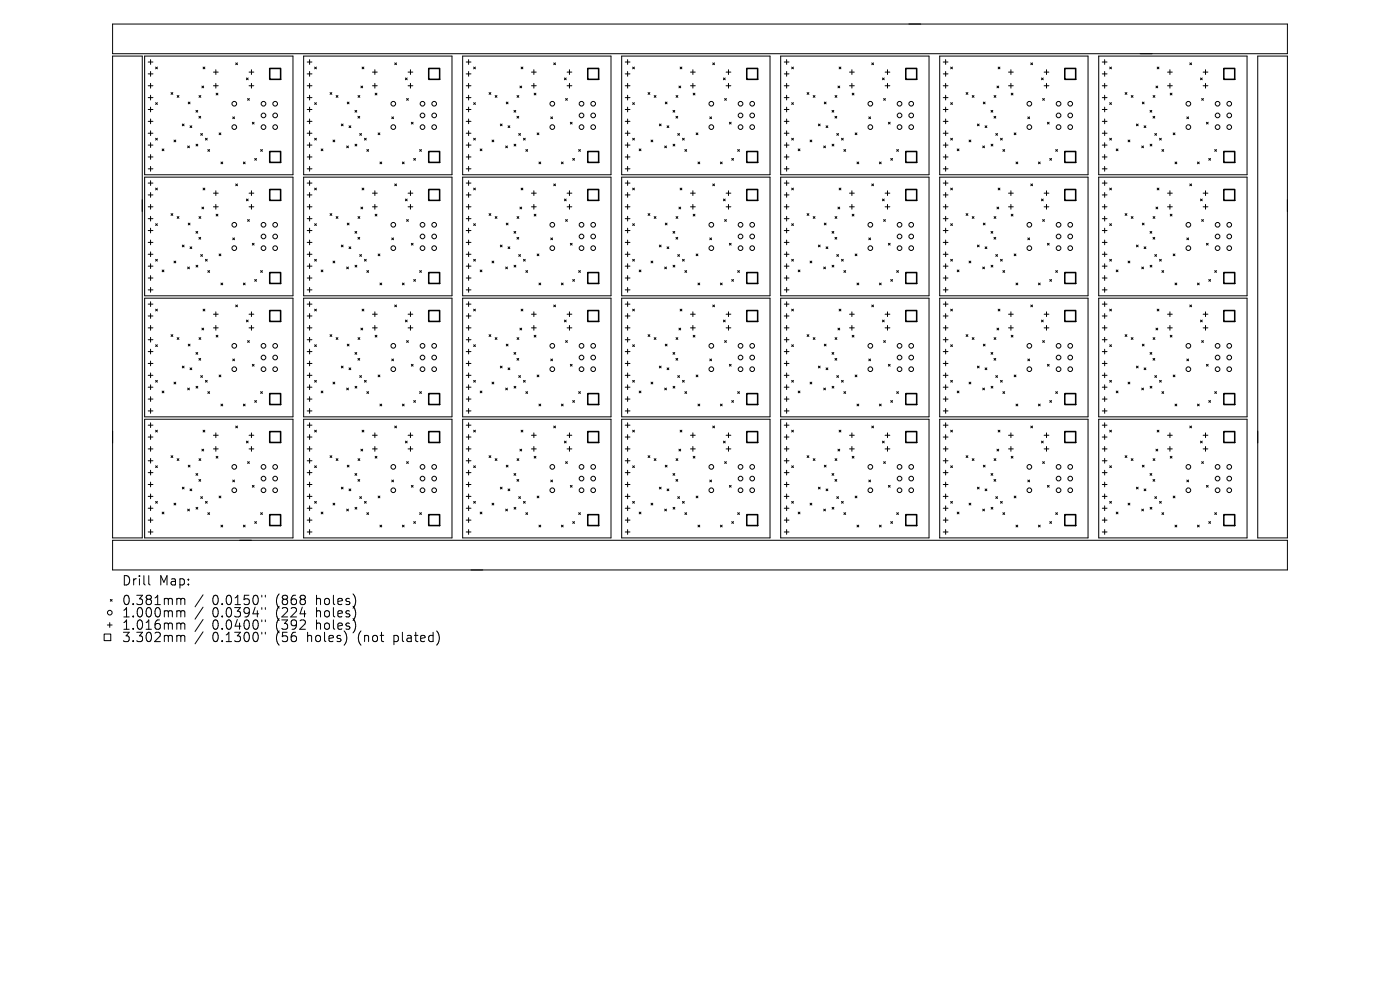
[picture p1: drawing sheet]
<svg xmlns="http://www.w3.org/2000/svg" width="297mm" height="210mm" viewBox="0 0 297 210" stroke-linecap="round" stroke-linejoin="round" font-family="sans-serif">
<defs><g id="words">
<g font-size="2.8">
<text x="25.8" y="124.5">Drill</text>
<text x="33.7" y="124.5">Map:</text>
<text x="25.8" y="128.6">0.381mm</text>
<text x="25.8" y="131.3">1.000mm</text>
<text x="45" y="128.6">0.0150&quot;</text>
<text x="45" y="131.3">0.0394&quot;</text>
<text x="58.6" y="128.6">(868</text>
<text x="58.6" y="131.3">(224</text>
<text x="67.3" y="128.6">holes)</text>
<text x="67.3" y="131.3">holes)</text>
<text x="25.8" y="133.9">1.016mm</text>
<text x="25.8" y="136.5">3.302mm</text>
<text x="45" y="133.9">0.0400&quot;</text>
<text x="45" y="136.5">0.1300&quot;</text>
<text x="58.6" y="133.9">(392</text>
<text x="58.6" y="136.5">(56</text>
<text x="65.5" y="136.5">holes)</text>
<text x="67.3" y="133.9">holes)</text>
<text x="76.4" y="136.5">(not</text>
<text x="84.2" y="136.5">plated)</text>
</g>
</g></defs>
<g fill="none" stroke="#000" stroke-width=".21">
<path d="M23.9 5.1h249.2v6.3h-249.2zM23.9 11.9h6.3v102.2h-6.3zM30.7 11.9h31.5v25.2h-31.5zM31.4 13.2h1M31.4 15.7h1M31.4 18.2h1M31.9 12.7v1M31.9 15.2v1M31.9 17.7v1M33 14.2l.4 .4M33.4 14.2l-.4 .4M36.3 19.6l.4 .4"/>
<path d="M36.7 19.6l-.4 .4M42.8 18.3l.4 .3M43.1 14.2l.4 .4M43.2 18.3l-.4 .3M43.5 14.2l-.4 .4M45.3 18.2h1M45.3 15.3h1M45.8 14.8v1M45.8 17.7v1M45.9 19.8l.3 .3M46.2 19.8l-.3 .3M50 13.3l.4 .4"/>
<path d="M50.4 13.3l-.4 .4M52.3 16.5l.3 .4M52.6 16.5l-.3 .4M52.8 18.2h1M52.8 15.3h1M53.3 14.8v1M53.3 17.7v1M64.4 11.9h31.5v25.2h-31.5zM65.2 13.2h1M65.2 15.7h1M65.2 18.2h1M65.7 12.7v1"/>
<path d="M65.7 15.2v1M65.7 17.7v1M66.7 14.2l.4 .4M67.1 14.2l-.4 .4M70 19.6l.4 .4M70.4 19.6l-.4 .4M76.6 18.3l.3 .3M76.8 14.2l.4 .4M76.9 18.3l-.3 .3M77.2 14.2l-.4 .4M79 18.2h1M79 15.3h1"/>
<path d="M79.5 14.8v1M79.5 17.7v1M79.6 19.8l.4 .3M80 19.8l-.4 .3M83.7 13.3l.4 .4M84.1 13.3l-.4 .4M86 16.5l.4 .4M86.4 16.5l-.4 .4M86.6 18.2h1M86.6 15.3h1M87.1 14.8v1M87.1 17.7v1"/>
<path d="M98.2 11.9h31.4v25.2h-31.4zM98.9 13.2h1M98.9 15.7h1M98.9 18.2h1M99.4 12.7v1M99.4 15.2v1M99.4 17.7v1M100.5 14.2l.4 .4M100.9 14.2l-.4 .4M103.8 19.6l.3 .4M104.1 19.6l-.3 .4M110.3 18.3l.4 .3"/>
<path d="M110.6 14.2l.3 .4M110.7 18.3l-.4 .3M110.9 14.2l-.3 .4M112.8 18.2h1M112.8 15.3h1M113.3 14.8v1M113.3 17.7v1M113.3 19.8l.4 .3M113.7 19.8l-.4 .3M117.5 13.3l.4 .4M117.9 13.3l-.4 .4M119.7 16.5l.4 .4"/>
<path d="M120.1 16.5l-.4 .4M120.3 18.2h1M120.3 15.3h1M120.8 14.8v1M120.8 17.7v1M131.9 11.9h31.5v25.2h-31.5zM132.6 13.2h1M132.6 15.7h1M132.6 18.2h1M133.1 12.7v1M133.1 15.2v1M133.1 17.7v1"/>
<path d="M134.2 14.2l.4 .4M134.6 14.2l-.4 .4M137.5 19.6l.4 .4M137.9 19.6l-.4 .4M144 18.3l.4 .3M144.3 14.2l.4 .4M144.4 18.3l-.4 .3M144.7 14.2l-.4 .4M146.5 18.2h1M146.5 15.3h1M147 14.8v1M147 17.7v1"/>
<path d="M147.1 19.8l.3 .3M147.4 19.8l-.3 .3M151.2 13.3l.4 .4M151.6 13.3l-.4 .4M153.5 16.5l.4 .4M153.9 16.5l-.4 .4M154 18.2h1M154 15.3h1M154.5 14.8v1M154.5 17.7v1M165.6 11.9h31.5v25.2h-31.5zM166.4 13.2h1"/>
<path d="M166.4 15.7h1M166.4 18.2h1M166.9 12.7v1M166.9 15.2v1M166.9 17.7v1M167.9 14.2l.4 .4M168.3 14.2l-.4 .4M171.2 19.6l.4 .4M171.6 19.6l-.4 .4M177.8 18.3l.3 .3M178 14.2l.4 .4M178.1 18.3l-.3 .3"/>
<path d="M178.4 14.2l-.4 .4M180.2 18.2h1M180.2 15.3h1M180.7 14.8v1M180.7 17.7v1M180.8 19.8l.4 .3M181.2 19.8l-.4 .3M184.9 13.3l.4 .4M185.3 13.3l-.4 .4M187.2 16.5l.4 .4M187.6 16.5l-.4 .4M187.8 18.2h1"/>
<path d="M187.8 15.3h1M188.3 14.8v1M188.3 17.7v1M199.4 11.9h31.4v25.2h-31.4zM200.1 13.2h1M200.1 15.7h1M200.1 18.2h1M200.6 12.7v1M200.6 15.2v1M200.6 17.7v1M201.7 14.2l.4 .4M202.1 14.2l-.4 .4"/>
<path d="M205 19.6l.3 .4M205.3 19.6l-.3 .4M211.5 18.3l.4 .3M211.8 14.2l.3 .4M211.9 18.3l-.4 .3M212.1 14.2l-.3 .4M214 18.2h1M214 15.3h1M214.5 14.8v1M214.5 17.7v1M214.5 19.8l.4 .3M214.9 19.8l-.4 .3"/>
<path d="M218.7 13.3l.4 .4M219.1 13.3l-.4 .4M220.9 16.5l.4 .4M221.3 16.5l-.4 .4M221.5 18.2h1M221.5 15.3h1M222 14.8v1M222 17.7v1M233.1 11.9h31.5v25.2h-31.5zM233.8 13.2h1M233.8 15.7h1M233.8 18.2h1"/>
<path d="M234.3 12.7v1M234.3 15.2v1M234.3 17.7v1M235.4 14.2l.4 .4M235.8 14.2l-.4 .4M238.7 19.6l.4 .4M239.1 19.6l-.4 .4M245.2 18.3l.4 .3M245.5 14.2l.4 .4M245.6 18.3l-.4 .3M245.9 14.2l-.4 .4M247.7 18.2h1"/>
<path d="M247.7 15.3h1M248.2 14.8v1M248.2 17.7v1M248.3 19.8l.3 .3M248.6 19.8l-.3 .3M252.4 13.3l.4 .4M252.8 13.3l-.4 .4M254.7 16.5l.4 .4M255.1 16.5l-.4 .4M255.2 18.2h1M255.2 15.3h1M255.7 14.8v1"/>
<path d="M255.7 17.7v1M266.8 11.9h6.3v102.2h-6.3zM30.7 37.6h31.5v25.2h-31.5zM31.4 20.7h1M31.4 23.2h1M31.4 25.7h1M31.4 28.3h1M31.4 30.8h1M31.4 33.3h1M31.4 35.8h1M31.4 38.8h1M31.9 20.2v1"/>
<path d="M31.9 22.7v1M31.9 25.2v1M31.9 27.8v1M31.9 30.3v1M31.9 32.8v1M31.9 35.3v1M31.9 38.3v1M33 21.8l.4 .4M33 29.3l.4 .4M33 39.9l.4 .4M33.4 21.8l-.4 .4M33.4 29.3l-.4 .4"/>
<path d="M33.4 39.9l-.4 .4M34.4 31.6l.4 .4M34.8 31.6l-.4 .4M36.9 29.7l.4 .4M37.3 29.7l-.4 .4M37.6 20.3l.4 .3M38 20.3l-.4 .3M38.7 26.3l.4 .4M39.1 26.3l-.4 .4M39.8 31l.4 .3M39.9 21.7l.4 .3M40.2 31l-.4 .3"/>
<path d="M40.3 21.7l-.4 .3M40.3 26.7l.4 .4M40.7 26.7l-.4 .4M41.6 23.4l.3 .4M41.6 30.6l.4 .4M41.9 23.4l-.3 .4M42 30.6l-.4 .4M42.2 24.7l.4 .4M42.2 20.3l.4 .3M42.6 24.7l-.4 .4M42.6 28.3l.4 .4M42.6 20.3l-.4 .3"/>
<path d="M43 28.3l-.4 .4M43.1 39.9l.4 .4M43.5 39.9l-.4 .4M43.6 29.3l.4 .4M44 29.3l-.4 .4M44.1 31.7l.4 .4M44.5 31.7l-.4 .4M46.5 28.2l.4 .4M46.9 28.2l-.4 .4M46.9 34.4l.3 .3M47.2 34.4l-.3 .3M49.4 24.8l.4 .4"/>
<path d="M49.8 24.8l-.4 .4M50 39l.4 .4M50.4 39l-.4 .4M51.6 34.4l.4 .3M52 34.4l-.4 .3M52.5 20.9l.4 .4M52.9 20.9l-.4 .4M53.5 25.9l.4 .4M53.9 25.9l-.4 .4M54 33.6l.4 .4M54.4 33.6l-.4 .4M55.3 31.7l.4 .4"/>
<path d="M55.7 31.7l-.4 .4M64.4 37.6h31.5v25.2h-31.5zM65.2 20.7h1M65.2 23.2h1M65.2 25.7h1M65.2 28.3h1M65.2 30.8h1M65.2 33.3h1M65.2 35.8h1M65.2 38.8h1M65.7 20.2v1M65.7 22.7v1"/>
<path d="M65.7 25.2v1M65.7 27.8v1M65.7 30.3v1M65.7 32.8v1M65.7 35.3v1M65.7 38.3v1M66.7 21.8l.4 .4M66.7 29.3l.4 .4M66.7 39.9l.4 .4M67.1 21.8l-.4 .4M67.1 29.3l-.4 .4M67.1 39.9l-.4 .4"/>
<path d="M68.1 31.6l.4 .4M68.5 31.6l-.4 .4M70.6 29.7l.4 .4M71 29.7l-.4 .4M71.3 20.3l.4 .3M71.7 20.3l-.4 .3M72.4 26.3l.4 .4M72.8 26.3l-.4 .4M73.5 31l.4 .3M73.7 21.7l.3 .3M73.9 31l-.4 .3M74 21.7l-.3 .3"/>
<path d="M74 26.7l.4 .4M74.4 26.7l-.4 .4M75.3 23.4l.4 .4M75.3 30.6l.4 .4M75.7 23.4l-.4 .4M75.7 30.6l-.4 .4M75.9 24.7l.4 .4M76 20.3l.3 .3M76.3 24.7l-.4 .4M76.3 28.3l.4 .4M76.3 20.3l-.3 .3M76.7 28.3l-.4 .4"/>
<path d="M76.8 39.9l.4 .4M77.2 39.9l-.4 .4M77.3 29.3l.4 .4M77.7 29.3l-.4 .4M77.8 31.7l.4 .4M78.2 31.7l-.4 .4M80.2 28.2l.4 .4M80.6 28.2l-.4 .4M80.6 34.4l.4 .3M81 34.4l-.4 .3M83.1 24.8l.4 .4M83.5 24.8l-.4 .4"/>
<path d="M83.7 39l.4 .4M84.1 39l-.4 .4M85.4 34.4l.3 .3M85.7 34.4l-.3 .3M86.3 20.9l.3 .4M86.6 20.9l-.3 .4M87.3 25.9l.3 .4M87.6 25.9l-.3 .4M87.8 33.6l.3 .4M88.1 33.6l-.3 .4M89 31.7l.4 .4M89.4 31.7l-.4 .4"/>
<path d="M98.2 37.6h31.4v25.2h-31.4zM98.9 20.7h1M98.9 23.2h1M98.9 25.7h1M98.9 28.3h1M98.9 30.8h1M98.9 33.3h1M98.9 35.8h1M98.9 38.8h1M99.4 20.2v1M99.4 22.7v1M99.4 25.2v1"/>
<path d="M99.4 27.8v1M99.4 30.3v1M99.4 32.8v1M99.4 35.3v1M99.4 38.3v1M100.5 21.8l.4 .4M100.5 29.3l.4 .4M100.5 39.9l.4 .4M100.9 21.8l-.4 .4M100.9 39.9l-.4 .4M100.9 29.3l-.4 .4M101.9 31.6l.3 .4"/>
<path d="M102.2 31.6l-.3 .4M104.4 29.7l.4 .4M104.8 29.7l-.4 .4M105.1 20.3l.3 .3M105.4 20.3l-.3 .3M106.1 26.3l.4 .4M106.5 26.3l-.4 .4M107.3 31l.4 .3M107.4 21.7l.4 .3M107.7 31l-.4 .3M107.8 21.7l-.4 .3M107.8 26.7l.4 .4"/>
<path d="M108.2 26.7l-.4 .4M109 23.4l.4 .4M109.1 30.6l.3 .4M109.4 23.4l-.4 .4M109.4 30.6l-.3 .4M109.7 24.7l.3 .4M109.7 20.3l.4 .3M110 24.7l-.3 .4M110 28.3l.4 .4M110.1 20.3l-.4 .3M110.4 28.3l-.4 .4M110.6 39.9l.3 .4"/>
<path d="M110.9 39.9l-.3 .4M111.1 29.3l.3 .4M111.4 29.3l-.3 .4M111.6 31.7l.3 .4M111.9 31.7l-.3 .4M113.9 28.2l.4 .4M114.3 28.2l-.4 .4M114.3 34.4l.4 .3M114.7 34.4l-.4 .3M116.8 24.8l.4 .4M117.2 24.8l-.4 .4M117.5 39l.4 .4"/>
<path d="M117.9 39l-.4 .4M119.1 34.4l.4 .3M119.5 34.4l-.4 .3M120 20.9l.4 .4M120.4 20.9l-.4 .4M121 25.9l.4 .4M121.4 25.9l-.4 .4M121.5 33.6l.4 .4M121.9 33.6l-.4 .4M122.8 31.7l.3 .4M123.1 31.7l-.3 .4M131.9 37.6h31.5v25.2h-31.5z"/>
<path d="M132.6 20.7h1M132.6 23.2h1M132.6 25.7h1M132.6 28.3h1M132.6 30.8h1M132.6 33.3h1M132.6 35.8h1M132.6 38.8h1M133.1 20.2v1M133.1 22.7v1M133.1 25.2v1M133.1 27.8v1"/>
<path d="M133.1 30.3v1M133.1 32.8v1M133.1 35.3v1M133.1 38.3v1M134.2 21.8l.4 .4M134.2 29.3l.4 .4M134.2 39.9l.4 .4M134.6 21.8l-.4 .4M134.6 29.3l-.4 .4M134.6 39.9l-.4 .4M135.6 31.6l.4 .4M136 31.6l-.4 .4"/>
<path d="M138.1 29.7l.4 .4M138.5 29.7l-.4 .4M138.8 20.3l.4 .3M139.2 20.3l-.4 .3M139.9 26.3l.4 .4M140.3 26.3l-.4 .4M141 31l.4 .3M141.1 21.7l.4 .3M141.4 31l-.4 .3M141.5 21.7l-.4 .3M141.5 26.7l.4 .4M141.9 26.7l-.4 .4"/>
<path d="M142.8 23.4l.4 .4M142.8 30.6l.4 .4M143.2 23.4l-.4 .4M143.2 30.6l-.4 .4M143.4 24.7l.4 .4M143.4 20.3l.4 .3M143.8 24.7l-.4 .4M143.8 28.3l.4 .4M143.8 20.3l-.4 .3M144.2 28.3l-.4 .4M144.3 39.9l.4 .4M144.7 39.9l-.4 .4"/>
<path d="M144.8 29.3l.4 .4M145.2 29.3l-.4 .4M145.3 31.7l.4 .4M145.7 31.7l-.4 .4M147.7 28.2l.4 .4M148.1 28.2l-.4 .4M148.1 34.4l.4 .3M148.5 34.4l-.4 .3M150.6 24.8l.4 .4M151 24.8l-.4 .4M151.2 39l.4 .4M151.6 39l-.4 .4"/>
<path d="M152.8 34.4l.4 .3M153.2 34.4l-.4 .3M153.7 20.9l.4 .4M154.1 20.9l-.4 .4M154.7 25.9l.4 .4M155.1 25.9l-.4 .4M155.2 33.6l.4 .4M155.6 33.6l-.4 .4M156.5 31.7l.4 .4M156.9 31.7l-.4 .4M165.6 37.6h31.5v25.2h-31.5zM166.4 20.7h1"/>
<path d="M166.4 23.2h1M166.4 25.7h1M166.4 28.3h1M166.4 30.8h1M166.4 33.3h1M166.4 35.8h1M166.4 38.8h1M166.9 20.2v1M166.9 22.7v1M166.9 25.2v1M166.9 27.8v1M166.9 30.3v1"/>
<path d="M166.9 32.8v1M166.9 35.3v1M166.9 38.3v1M167.9 21.8l.4 .4M167.9 29.3l.4 .4M167.9 39.9l.4 .4M168.3 21.8l-.4 .4M168.3 29.3l-.4 .4M168.3 39.9l-.4 .4M169.3 31.6l.4 .4M169.7 31.6l-.4 .4M171.9 29.7l.3 .4"/>
<path d="M172.2 29.7l-.3 .4M172.5 20.3l.4 .3M172.9 20.3l-.4 .3M173.6 26.3l.4 .4M174 26.3l-.4 .4M174.7 31l.4 .3M174.9 21.7l.3 .3M175.1 31l-.4 .3M175.2 21.7l-.3 .3M175.2 26.7l.4 .4M175.6 26.7l-.4 .4M176.5 23.4l.4 .4"/>
<path d="M176.5 30.6l.4 .4M176.9 23.4l-.4 .4M176.9 30.6l-.4 .4M177.1 24.7l.4 .4M177.2 20.3l.3 .3M177.5 24.7l-.4 .4M177.5 28.3l.4 .4M177.5 20.3l-.3 .3M177.9 28.3l-.4 .4M178 39.9l.4 .4M178.4 39.9l-.4 .4M178.5 29.3l.4 .4"/>
<path d="M178.9 29.3l-.4 .4M179 31.7l.4 .4M179.4 31.7l-.4 .4M181.4 28.2l.4 .4M181.8 28.2l-.4 .4M181.8 34.4l.4 .3M182.2 34.4l-.4 .3M184.3 24.8l.4 .4M184.7 24.8l-.4 .4M184.9 39l.4 .4M185.3 39l-.4 .4M186.6 34.4l.3 .3"/>
<path d="M186.9 34.4l-.3 .3M187.5 20.9l.3 .4M187.8 20.9l-.3 .4M188.5 25.9l.3 .4M188.8 25.9l-.3 .4M189 33.6l.3 .4M189.3 33.6l-.3 .4M190.2 31.7l.4 .4M190.6 31.7l-.4 .4M199.4 37.6h31.4v25.2h-31.4zM200.1 20.7h1M200.1 23.2h1"/>
<path d="M200.1 25.7h1M200.1 28.3h1M200.1 30.8h1M200.1 33.3h1M200.1 35.8h1M200.1 38.8h1M200.6 20.2v1M200.6 22.7v1M200.6 25.2v1M200.6 27.8v1M200.6 30.3v1M200.6 32.8v1"/>
<path d="M200.6 35.3v1M200.6 38.3v1M201.7 21.8l.4 .4M201.7 29.3l.4 .4M201.7 39.9l.4 .4M202.1 21.8l-.4 .4M202.1 39.9l-.4 .4M202.1 29.3l-.4 .4M203.1 31.6l.3 .4M203.4 31.6l-.3 .4M205.6 29.7l.4 .4M206 29.7l-.4 .4"/>
<path d="M206.3 20.3l.3 .3M206.6 20.3l-.3 .3M207.3 26.3l.4 .4M207.7 26.3l-.4 .4M208.5 31l.4 .3M208.6 21.7l.4 .3M208.9 31l-.4 .3M209 21.7l-.4 .3M209 26.7l.4 .4M209.4 26.7l-.4 .4M210.2 23.4l.4 .4M210.3 30.6l.3 .4"/>
<path d="M210.6 23.4l-.4 .4M210.6 30.6l-.3 .4M210.9 24.7l.3 .4M210.9 20.3l.4 .3M211.2 24.7l-.3 .4M211.2 28.3l.4 .4M211.3 20.3l-.4 .3M211.6 28.3l-.4 .4M211.8 39.9l.3 .4M212.1 39.9l-.3 .4M212.3 29.3l.3 .4M212.6 29.3l-.3 .4"/>
<path d="M212.8 31.7l.3 .4M213.1 31.7l-.3 .4M215.2 28.2l.3 .4M215.5 28.2l-.3 .4M215.5 34.4l.4 .3M215.9 34.4l-.4 .3M218 24.8l.4 .4M218.4 24.8l-.4 .4M218.7 39l.4 .4M219.1 39l-.4 .4M220.3 34.4l.4 .3M220.7 34.4l-.4 .3"/>
<path d="M221.2 20.9l.4 .4M221.6 20.9l-.4 .4M222.2 25.9l.4 .4M222.6 25.9l-.4 .4M222.7 33.6l.4 .4M223.1 33.6l-.4 .4M224 31.7l.3 .4M224.3 31.7l-.3 .4M233.1 37.6h31.5v25.2h-31.5zM233.8 20.7h1M233.8 23.2h1M233.8 25.7h1"/>
<path d="M233.8 28.3h1M233.8 30.8h1M233.8 33.3h1M233.8 35.8h1M233.8 38.8h1M234.3 20.2v1M234.3 22.7v1M234.3 25.2v1M234.3 27.8v1M234.3 30.3v1M234.3 32.8v1M234.3 35.3v1"/>
<path d="M234.3 38.3v1M235.4 21.8l.4 .4M235.4 29.3l.4 .4M235.4 39.9l.4 .4M235.8 39.9l-.4 .4M235.8 21.8l-.4 .4M235.8 29.3l-.4 .4M236.8 31.6l.4 .4M237.2 31.6l-.4 .4M239.3 29.7l.4 .4M239.7 29.7l-.4 .4M240 20.3l.4 .3"/>
<path d="M240.4 20.3l-.4 .3M241.1 26.3l.4 .4M241.5 26.3l-.4 .4M242.2 31l.4 .3M242.3 21.7l.4 .3M242.6 31l-.4 .3M242.7 21.7l-.4 .3M242.7 26.7l.4 .4M243.1 26.7l-.4 .4M244 23.4l.4 .4M244 30.6l.4 .4M244.4 23.4l-.4 .4"/>
<path d="M244.4 30.6l-.4 .4M244.6 24.7l.4 .4M244.6 20.3l.4 .3M245 24.7l-.4 .4M245 28.3l.4 .4M245 20.3l-.4 .3M245.4 28.3l-.4 .4M245.5 39.9l.4 .4M245.9 39.9l-.4 .4M246 29.3l.4 .4M246.4 29.3l-.4 .4M246.5 31.7l.4 .4"/>
<path d="M246.9 31.7l-.4 .4M248.9 28.2l.4 .4M249.3 28.2l-.4 .4M249.3 34.4l.4 .3M249.7 34.4l-.4 .3M251.8 24.8l.4 .4M252.2 24.8l-.4 .4M252.4 39l.4 .4M252.8 39l-.4 .4M254 34.4l.4 .3M254.4 34.4l-.4 .3M254.9 20.9l.4 .4"/>
<path d="M255.3 20.9l-.4 .4M255.9 25.9l.4 .4M256.3 25.9l-.4 .4M256.4 33.6l.4 .4M256.8 33.6l-.4 .4M257.7 31.7l.4 .4M258.1 31.7l-.4 .4M31.4 41.4h1M31.4 43.9h1M31.4 46.4h1M31.4 48.9h1M31.4 51.4h1"/>
<path d="M31.4 53.9h1M31.4 56.5h1M31.4 59h1M31.9 40.8v1.1M31.9 43.4v1M31.9 45.9v1M31.9 48.4v1M31.9 50.9v1M31.9 53.4v1M31.9 56v1M31.9 58.5v1M33 47.5l.4 .3"/>
<path d="M33 55l.4 .4M33.4 47.5l-.4 .3M33.4 55l-.4 .4M34.4 57.3l.4 .4M34.8 57.3l-.4 .4M36.3 45.3l.4 .4M36.7 45.3l-.4 .4M36.9 55.4l.4 .4M37.3 55.4l-.4 .4M37.6 45.9l.4 .4M38 45.9l-.4 .4M38.7 52l.4 .4"/>
<path d="M39.1 52l-.4 .4M39.8 56.6l.4 .4M39.9 47.3l.4 .4M40.2 56.6l-.4 .4M40.3 47.3l-.4 .4M40.3 52.4l.4 .3M40.7 52.4l-.4 .3M41.6 49.1l.3 .4M41.6 56.3l.4 .3M41.9 49.1l-.3 .4M42 56.3l-.4 .3M42.2 50.4l.4 .3"/>
<path d="M42.2 45.9l.4 .4M42.6 50.4l-.4 .3M42.6 54l.4 .4M42.6 45.9l-.4 .4M42.8 43.9l.4 .4M43 54l-.4 .4M43.2 43.9l-.4 .4M43.6 55l.4 .4M44 55l-.4 .4M44.1 57.4l.4 .4M44.5 57.4l-.4 .4M45.3 43.9h1"/>
<path d="M45.3 41h1M45.8 40.5v1M45.8 43.4v1M45.9 45.4l.3 .4M46.2 45.4l-.3 .4M46.5 53.9l.4 .4M46.9 53.9l-.4 .4M49.4 50.5l.4 .4M49.8 50.5l-.4 .4M52.3 42.2l.3 .4M52.5 46.6l.4 .4M52.6 42.2l-.3 .4"/>
<path d="M52.8 43.9h1M52.8 41h1M52.9 46.6l-.4 .4M53.3 40.5v1M53.3 43.4v1M53.5 51.6l.4 .4M53.9 51.6l-.4 .4M54 59.3l.4 .4M54.4 59.3l-.4 .4M55.3 57.4l.4 .4M55.7 57.4l-.4 .4M65.2 41.4h1"/>
<path d="M65.2 43.9h1M65.2 46.4h1M65.2 48.9h1M65.2 51.4h1M65.2 53.9h1M65.2 56.5h1M65.2 59h1M65.7 40.8v1.1M65.7 43.4v1M65.7 45.9v1M65.7 48.4v1M65.7 50.9v1"/>
<path d="M65.7 53.4v1M65.7 56v1M65.7 58.5v1M66.7 47.5l.4 .3M66.7 55l.4 .4M67.1 47.5l-.4 .3M67.1 55l-.4 .4M68.1 57.3l.4 .4M68.5 57.3l-.4 .4M70 45.3l.4 .4M70.4 45.3l-.4 .4M70.6 55.4l.4 .4"/>
<path d="M71 55.4l-.4 .4M71.3 45.9l.4 .4M71.7 45.9l-.4 .4M72.4 52l.4 .4M72.8 52l-.4 .4M73.5 56.6l.4 .4M73.7 47.3l.3 .4M73.9 56.6l-.4 .4M74 47.3l-.3 .4M74 52.4l.4 .3M74.4 52.4l-.4 .3M75.3 49.1l.4 .4"/>
<path d="M75.3 56.3l.4 .3M75.7 49.1l-.4 .4M75.7 56.3l-.4 .3M75.9 50.4l.4 .3M76 45.9l.3 .4M76.3 50.4l-.4 .3M76.3 54l.4 .4M76.3 45.9l-.3 .4M76.6 43.9l.3 .4M76.7 54l-.4 .4M76.9 43.9l-.3 .4M77.3 55l.4 .4"/>
<path d="M77.7 55l-.4 .4M77.8 57.4l.4 .4M78.2 57.4l-.4 .4M79 43.9h1M79 41h1M79.5 40.5v1M79.5 43.4v1M79.6 45.4l.4 .4M80 45.4l-.4 .4M80.2 53.9l.4 .4M80.6 53.9l-.4 .4M83.1 50.5l.4 .4"/>
<path d="M83.5 50.5l-.4 .4M86 42.2l.4 .4M86.3 46.6l.3 .4M86.4 42.2l-.4 .4M86.6 43.9h1M86.6 41h1M86.6 46.6l-.3 .4M87.1 40.5v1M87.1 43.4v1M87.3 51.6l.3 .4M87.6 51.6l-.3 .4M87.8 59.3l.3 .4"/>
<path d="M88.1 59.3l-.3 .4M89 57.4l.4 .4M89.4 57.4l-.4 .4M98.9 41.4h1M98.9 43.9h1M98.9 46.4h1M98.9 48.9h1M98.9 51.4h1M98.9 53.9h1M98.9 56.5h1M98.9 59h1M99.4 40.8v1.1"/>
<path d="M99.4 43.4v1M99.4 45.9v1M99.4 48.4v1M99.4 50.9v1M99.4 53.4v1M99.4 56v1M99.4 58.5v1M100.5 47.5l.4 .3M100.5 55l.4 .4M100.9 47.5l-.4 .3M100.9 55l-.4 .4M101.9 57.3l.3 .4"/>
<path d="M102.2 57.3l-.3 .4M103.8 45.3l.3 .4M104.1 45.3l-.3 .4M104.4 55.4l.4 .4M104.8 55.4l-.4 .4M105.1 45.9l.3 .4M105.4 45.9l-.3 .4M106.1 52l.4 .4M106.5 52l-.4 .4M107.3 56.6l.4 .4M107.4 47.3l.4 .4M107.7 56.6l-.4 .4"/>
<path d="M107.8 47.3l-.4 .4M107.8 52.4l.4 .3M108.2 52.4l-.4 .3M109 49.1l.4 .4M109.1 56.3l.3 .3M109.4 49.1l-.4 .4M109.4 56.3l-.3 .3M109.7 50.4l.3 .3M109.7 45.9l.4 .4M110 50.4l-.3 .3M110 54l.4 .4M110.1 45.9l-.4 .4"/>
<path d="M110.3 43.9l.4 .4M110.4 54l-.4 .4M110.7 43.9l-.4 .4M111.1 55l.3 .4M111.4 55l-.3 .4M111.6 57.4l.3 .4M111.9 57.4l-.3 .4M112.8 43.9h1M112.8 41h1M113.3 40.5v1M113.3 43.4v1M113.3 45.4l.4 .4"/>
<path d="M113.7 45.4l-.4 .4M113.9 53.9l.4 .4M114.3 53.9l-.4 .4M116.8 50.5l.4 .4M117.2 50.5l-.4 .4M119.7 42.2l.4 .4M120 46.6l.4 .4M120.1 42.2l-.4 .4M120.3 43.9h1M120.3 41h1M120.4 46.6l-.4 .4M120.8 40.5v1"/>
<path d="M120.8 43.4v1M121 51.6l.4 .4M121.4 51.6l-.4 .4M121.5 59.3l.4 .4M121.9 59.3l-.4 .4M122.8 57.4l.3 .4M123.1 57.4l-.3 .4M132.6 41.4h1M132.6 43.9h1M132.6 46.4h1M132.6 48.9h1M132.6 51.4h1"/>
<path d="M132.6 53.9h1M132.6 56.5h1M132.6 59h1M133.1 40.8v1.1M133.1 43.4v1M133.1 45.9v1M133.1 48.4v1M133.1 50.9v1M133.1 53.4v1M133.1 56v1M133.1 58.5v1M134.2 47.5l.4 .3"/>
<path d="M134.2 55l.4 .4M134.6 47.5l-.4 .3M134.6 55l-.4 .4M135.6 57.3l.4 .4M136 57.3l-.4 .4M137.5 45.3l.4 .4M137.9 45.3l-.4 .4M138.1 55.4l.4 .4M138.5 55.4l-.4 .4M138.8 45.9l.4 .4M139.2 45.9l-.4 .4M139.9 52l.4 .4"/>
<path d="M140.3 52l-.4 .4M141 56.6l.4 .4M141.1 47.3l.4 .4M141.4 56.6l-.4 .4M141.5 47.3l-.4 .4M141.5 52.4l.4 .3M141.9 52.4l-.4 .3M142.8 49.1l.4 .4M142.8 56.3l.4 .3M143.2 49.1l-.4 .4M143.2 56.3l-.4 .3M143.4 50.4l.4 .3"/>
<path d="M143.4 45.9l.4 .4M143.8 50.4l-.4 .3M143.8 54l.4 .4M143.8 45.9l-.4 .4M144 43.9l.4 .4M144.2 54l-.4 .4M144.4 43.9l-.4 .4M144.8 55l.4 .4M145.2 55l-.4 .4M145.3 57.4l.4 .4M145.7 57.4l-.4 .4M146.5 43.9h1"/>
<path d="M146.5 41h1M147 40.5v1M147 43.4v1M147.1 45.4l.3 .4M147.4 45.4l-.3 .4M147.7 53.9l.4 .4M148.1 53.9l-.4 .4M150.6 50.5l.4 .4M151 50.5l-.4 .4M153.5 42.2l.4 .4M153.7 46.6l.4 .4M153.9 42.2l-.4 .4"/>
<path d="M154 43.9h1M154 41h1M154.1 46.6l-.4 .4M154.5 40.5v1M154.5 43.4v1M154.7 51.6l.4 .4M155.1 51.6l-.4 .4M155.2 59.3l.4 .4M155.6 59.3l-.4 .4M156.5 57.4l.4 .4M156.9 57.4l-.4 .4M166.4 41.4h1"/>
<path d="M166.4 43.9h1M166.4 46.4h1M166.4 48.9h1M166.4 51.4h1M166.4 53.9h1M166.4 56.5h1M166.4 59h1M166.9 40.8v1.1M166.9 43.4v1M166.9 45.9v1M166.9 48.4v1M166.9 50.9v1"/>
<path d="M166.9 53.4v1M166.9 56v1M166.9 58.5v1M167.9 47.5l.4 .3M167.9 55l.4 .4M168.3 47.5l-.4 .3M168.3 55l-.4 .4M169.3 57.3l.4 .4M169.7 57.3l-.4 .4M171.2 45.3l.4 .4M171.6 45.3l-.4 .4M171.9 55.4l.3 .4"/>
<path d="M172.2 55.4l-.3 .4M172.5 45.9l.4 .4M172.9 45.9l-.4 .4M173.6 52l.4 .4M174 52l-.4 .4M174.7 56.6l.4 .4M174.9 47.3l.3 .4M175.1 56.6l-.4 .4M175.2 47.3l-.3 .4M175.2 52.4l.4 .3M175.6 52.4l-.4 .3M176.5 49.1l.4 .4"/>
<path d="M176.5 56.3l.4 .3M176.9 49.1l-.4 .4M176.9 56.3l-.4 .3M177.1 50.4l.4 .3M177.2 45.9l.3 .4M177.5 50.4l-.4 .3M177.5 54l.4 .4M177.5 45.9l-.3 .4M177.8 43.9l.3 .4M177.9 54l-.4 .4M178.1 43.9l-.3 .4M178.5 55l.4 .4"/>
<path d="M178.9 55l-.4 .4M179 57.4l.4 .4M179.4 57.4l-.4 .4M180.2 43.9h1M180.2 41h1M180.7 40.5v1M180.7 43.4v1M180.8 45.4l.4 .4M181.2 45.4l-.4 .4M181.4 53.9l.4 .4M181.8 53.9l-.4 .4M184.3 50.5l.4 .4"/>
<path d="M184.7 50.5l-.4 .4M187.2 42.2l.4 .4M187.5 46.6l.3 .4M187.6 42.2l-.4 .4M187.8 43.9h1M187.8 41h1M187.8 46.6l-.3 .4M188.3 40.5v1M188.3 43.4v1M188.5 51.6l.3 .4M188.8 51.6l-.3 .4M189 59.3l.3 .4"/>
<path d="M189.3 59.3l-.3 .4M190.2 57.4l.4 .4M190.6 57.4l-.4 .4M200.1 41.4h1M200.1 43.9h1M200.1 46.4h1M200.1 48.9h1M200.1 51.4h1M200.1 53.9h1M200.1 56.5h1M200.1 59h1M200.6 40.8v1.1"/>
<path d="M200.6 43.4v1M200.6 45.9v1M200.6 48.4v1M200.6 50.9v1M200.6 53.4v1M200.6 56v1M200.6 58.5v1M201.7 47.5l.4 .3M201.7 55l.4 .4M202.1 47.5l-.4 .3M202.1 55l-.4 .4M203.1 57.3l.3 .4"/>
<path d="M203.4 57.3l-.3 .4M205 45.3l.3 .4M205.3 45.3l-.3 .4M205.6 55.4l.4 .4M206 55.4l-.4 .4M206.3 45.9l.3 .4M206.6 45.9l-.3 .4M207.3 52l.4 .4M207.7 52l-.4 .4M208.5 56.6l.4 .4M208.6 47.3l.4 .4M208.9 56.6l-.4 .4"/>
<path d="M209 47.3l-.4 .4M209 52.4l.4 .3M209.4 52.4l-.4 .3M210.2 49.1l.4 .4M210.3 56.3l.3 .3M210.6 49.1l-.4 .4M210.6 56.3l-.3 .3M210.9 50.4l.3 .3M210.9 45.9l.4 .4M211.2 50.4l-.3 .3M211.2 54l.4 .4M211.3 45.9l-.4 .4"/>
<path d="M211.5 43.9l.4 .4M211.6 54l-.4 .4M211.9 43.9l-.4 .4M212.3 55l.3 .4M212.6 55l-.3 .4M212.8 57.4l.3 .4M213.1 57.4l-.3 .4M214 43.9h1M214 41h1M214.5 40.5v1M214.5 43.4v1M214.5 45.4l.4 .4"/>
<path d="M214.9 45.4l-.4 .4M215.2 53.9l.3 .4M215.5 53.9l-.3 .4M218 50.5l.4 .4M218.4 50.5l-.4 .4M220.9 42.2l.4 .4M221.2 46.6l.4 .4M221.3 42.2l-.4 .4M221.5 43.9h1M221.5 41h1M221.6 46.6l-.4 .4M222 40.5v1"/>
<path d="M222 43.4v1M222.2 51.6l.4 .4M222.6 51.6l-.4 .4M222.7 59.3l.4 .4M223.1 59.3l-.4 .4M224 57.4l.3 .4M224.3 57.4l-.3 .4M233.8 41.4h1M233.8 43.9h1M233.8 46.4h1M233.8 48.9h1M233.8 51.4h1"/>
<path d="M233.8 53.9h1M233.8 56.5h1M233.8 59h1M234.3 40.8v1.1M234.3 43.4v1M234.3 45.9v1M234.3 48.4v1M234.3 50.9v1M234.3 53.4v1M234.3 56v1M234.3 58.5v1M235.4 47.5l.4 .3"/>
<path d="M235.4 55l.4 .4M235.8 47.5l-.4 .3M235.8 55l-.4 .4M236.8 57.3l.4 .4M237.2 57.3l-.4 .4M238.7 45.3l.4 .4M239.1 45.3l-.4 .4M239.3 55.4l.4 .4M239.7 55.4l-.4 .4M240 45.9l.4 .4M240.4 45.9l-.4 .4M241.1 52l.4 .4"/>
<path d="M241.5 52l-.4 .4M242.2 56.6l.4 .4M242.3 47.3l.4 .4M242.6 56.6l-.4 .4M242.7 47.3l-.4 .4M242.7 52.4l.4 .3M243.1 52.4l-.4 .3M244 49.1l.4 .4M244 56.3l.4 .3M244.4 49.1l-.4 .4M244.4 56.3l-.4 .3M244.6 50.4l.4 .3"/>
<path d="M244.6 45.9l.4 .4M245 50.4l-.4 .3M245 54l.4 .4M245 45.9l-.4 .4M245.2 43.9l.4 .4M245.4 54l-.4 .4M245.6 43.9l-.4 .4M246 55l.4 .4M246.4 55l-.4 .4M246.5 57.4l.4 .4M246.9 57.4l-.4 .4M247.7 43.9h1"/>
<path d="M247.7 41h1M248.2 40.5v1M248.2 43.4v1M248.3 45.4l.3 .4M248.6 45.4l-.3 .4M248.9 53.9l.4 .4M249.3 53.9l-.4 .4M251.8 50.5l.4 .4M252.2 50.5l-.4 .4M254.7 42.2l.4 .4M254.9 46.6l.4 .4M255.1 42.2l-.4 .4"/>
<path d="M255.2 43.9h1M255.2 41h1M255.3 46.6l-.4 .4M255.7 40.5v1M255.7 43.4v1M255.9 51.6l.4 .4M256.3 51.6l-.4 .4M256.4 59.3l.4 .4M256.8 59.3l-.4 .4M257.7 57.4l.4 .4M258.1 57.4l-.4 .4M30.7 63.3h31.5v25.1h-31.5z"/>
<path d="M31.4 61.5h1M31.4 64.5h1M31.4 67h1M31.4 69.5h1M31.4 72.1h1M31.4 74.6h1M31.4 77.1h1M31.4 79.6h1M31.9 61v1M31.9 64v1M31.9 66.5v1M31.9 69v1.1"/>
<path d="M31.9 71.6v1M31.9 74.1v1M31.9 76.6v1M31.9 79.1v1M33 65.6l.4 .4M33 73.1l.4 .4M33.4 65.6l-.4 .4M33.4 73.1l-.4 .4M36.3 71l.4 .4M36.7 71l-.4 .4M37.6 71.6l.4 .4M38 71.6l-.4 .4"/>
<path d="M38.7 77.7l.4 .3M39.1 77.7l-.4 .3M39.9 73l.4 .4M40.3 73l-.4 .4M40.3 78l.4 .4M40.7 78l-.4 .4M41.6 74.8l.3 .3M41.9 74.8l-.3 .3M42.2 76l.4 .4M42.2 71.6l.4 .4M42.6 76l-.4 .4M42.6 79.7l.4 .4"/>
<path d="M42.6 71.6l-.4 .4M42.8 69.6l.4 .4M43 79.7l-.4 .4M43.1 65.6l.4 .4M43.2 69.6l-.4 .4M43.5 65.6l-.4 .4M45.3 69.5h1M45.3 66.7h1M45.8 66.1v1.1M45.8 69v1.1M45.9 71.1l.3 .4M46.2 71.1l-.3 .4"/>
<path d="M46.5 79.6l.4 .3M46.9 79.6l-.4 .3M46.9 60l.3 .4M47.2 60l-.3 .4M49.4 76.2l.4 .3M49.8 76.2l-.4 .3M50 64.7l.4 .4M50.4 64.7l-.4 .4M51.6 60l.4 .4M52 60l-.4 .4M52.3 67.9l.3 .4M52.5 72.3l.4 .3"/>
<path d="M52.6 67.9l-.3 .4M52.8 69.5h1M52.8 66.7h1M52.9 72.3l-.4 .3M53.3 66.1v1.1M53.3 69v1.1M53.5 77.3l.4 .4M53.9 77.3l-.4 .4M64.4 63.3h31.5v25.1h-31.5zM65.2 61.5h1M65.2 64.5h1M65.2 67h1"/>
<path d="M65.2 69.5h1M65.2 72.1h1M65.2 74.6h1M65.2 77.1h1M65.2 79.6h1M65.7 61v1M65.7 64v1M65.7 66.5v1M65.7 69v1.1M65.7 71.6v1M65.7 74.1v1M65.7 76.6v1"/>
<path d="M65.7 79.1v1M66.7 65.6l.4 .4M66.7 73.1l.4 .4M67.1 65.6l-.4 .4M67.1 73.1l-.4 .4M70 71l.4 .4M70.4 71l-.4 .4M71.3 71.6l.4 .4M71.7 71.6l-.4 .4M72.4 77.7l.4 .3M72.8 77.7l-.4 .3M73.7 73l.3 .4"/>
<path d="M74 73l-.3 .4M74 78l.4 .4M74.4 78l-.4 .4M75.3 74.8l.4 .3M75.7 74.8l-.4 .3M75.9 76l.4 .4M76 71.6l.3 .4M76.3 76l-.4 .4M76.3 79.7l.4 .4M76.3 71.6l-.3 .4M76.6 69.6l.3 .4M76.7 79.7l-.4 .4"/>
<path d="M76.8 65.6l.4 .4M76.9 69.6l-.3 .4M77.2 65.6l-.4 .4M79 69.5h1M79 66.7h1M79.5 66.1v1.1M79.5 69v1.1M79.6 71.1l.4 .4M80 71.1l-.4 .4M80.2 79.6l.4 .3M80.6 79.6l-.4 .3M80.6 60l.4 .4"/>
<path d="M81 60l-.4 .4M83.1 76.2l.4 .3M83.5 76.2l-.4 .3M83.7 64.7l.4 .4M84.1 64.7l-.4 .4M85.4 60l.3 .4M85.7 60l-.3 .4M86 67.9l.4 .4M86.3 72.3l.3 .3M86.4 67.9l-.4 .4M86.6 69.5h1M86.6 66.7h1"/>
<path d="M86.6 72.3l-.3 .3M87.1 66.1v1.1M87.1 69v1.1M87.3 77.3l.3 .4M87.6 77.3l-.3 .4M98.2 63.3h31.4v25.1h-31.4zM98.9 61.5h1M98.9 64.5h1M98.9 67h1M98.9 69.5h1M98.9 72.1h1M98.9 74.6h1"/>
<path d="M98.9 77.1h1M98.9 79.6h1M99.4 61v1M99.4 64v1M99.4 66.5v1M99.4 69v1.1M99.4 71.6v1M99.4 74.1v1M99.4 76.6v1M99.4 79.1v1M100.5 65.6l.4 .4M100.5 73.1l.4 .4"/>
<path d="M100.9 65.6l-.4 .4M100.9 73.1l-.4 .4M103.8 71l.3 .4M104.1 71l-.3 .4M105.1 71.6l.3 .4M105.4 71.6l-.3 .4M106.1 77.7l.4 .3M106.5 77.7l-.4 .3M107.4 73l.4 .4M107.8 73l-.4 .4M107.8 78l.4 .4M108.2 78l-.4 .4"/>
<path d="M109 74.8l.4 .3M109.4 74.8l-.4 .3M109.7 76l.3 .4M109.7 71.6l.4 .4M110 76l-.3 .4M110 79.7l.4 .4M110.1 71.6l-.4 .4M110.3 69.6l.4 .4M110.4 79.7l-.4 .4M110.6 65.6l.3 .4M110.7 69.6l-.4 .4M110.9 65.6l-.3 .4"/>
<path d="M112.8 69.5h1M112.8 66.7h1M113.3 66.1v1.1M113.3 69v1.1M113.3 71.1l.4 .4M113.7 71.1l-.4 .4M113.9 79.6l.4 .3M114.3 79.6l-.4 .3M114.3 60l.4 .4M114.7 60l-.4 .4M116.8 76.2l.4 .3M117.2 76.2l-.4 .3"/>
<path d="M117.5 64.7l.4 .4M117.9 64.7l-.4 .4M119.1 60l.4 .4M119.5 60l-.4 .4M119.7 67.9l.4 .4M120 72.3l.4 .3M120.1 67.9l-.4 .4M120.3 69.5h1M120.3 66.7h1M120.4 72.3l-.4 .3M120.8 66.1v1.1M120.8 69v1.1"/>
<path d="M121 77.3l.4 .4M121.4 77.3l-.4 .4M131.9 63.3h31.5v25.1h-31.5zM132.6 61.5h1M132.6 64.5h1M132.6 67h1M132.6 69.5h1M132.6 72.1h1M132.6 74.6h1M132.6 77.1h1M132.6 79.6h1M133.1 61v1"/>
<path d="M133.1 64v1M133.1 66.5v1M133.1 69v1.1M133.1 71.6v1M133.1 74.1v1M133.1 76.6v1M133.1 79.1v1M134.2 65.6l.4 .4M134.2 73.1l.4 .4M134.6 65.6l-.4 .4M134.6 73.1l-.4 .4M137.5 71l.4 .4"/>
<path d="M137.9 71l-.4 .4M138.8 71.6l.4 .4M139.2 71.6l-.4 .4M139.9 77.7l.4 .3M140.3 77.7l-.4 .3M141.1 73l.4 .4M141.5 73l-.4 .4M141.5 78l.4 .4M141.9 78l-.4 .4M142.8 74.8l.4 .3M143.2 74.8l-.4 .3M143.4 76l.4 .4"/>
<path d="M143.4 71.6l.4 .4M143.8 76l-.4 .4M143.8 79.7l.4 .4M143.8 71.6l-.4 .4M144 69.6l.4 .4M144.2 79.7l-.4 .4M144.3 65.6l.4 .4M144.4 69.6l-.4 .4M144.7 65.6l-.4 .4M146.5 69.5h1M146.5 66.7h1M147 66.1v1.1"/>
<path d="M147 69v1.1M147.1 71.1l.3 .4M147.4 71.1l-.3 .4M147.7 79.6l.4 .3M148.1 79.6l-.4 .3M148.1 60l.4 .4M148.5 60l-.4 .4M150.6 76.2l.4 .3M151 76.2l-.4 .3M151.2 64.7l.4 .4M151.6 64.7l-.4 .4M152.8 60l.4 .4"/>
<path d="M153.2 60l-.4 .4M153.5 67.9l.4 .4M153.7 72.3l.4 .3M153.9 67.9l-.4 .4M154 69.5h1M154 66.7h1M154.1 72.3l-.4 .3M154.5 66.1v1.1M154.5 69v1.1M154.7 77.3l.4 .4M155.1 77.3l-.4 .4M165.6 63.3h31.5v25.1h-31.5z"/>
<path d="M166.4 61.5h1M166.4 64.5h1M166.4 67h1M166.4 69.5h1M166.4 72.1h1M166.4 74.6h1M166.4 77.1h1M166.4 79.6h1M166.9 61v1M166.9 64v1M166.9 66.5v1M166.9 69v1.1"/>
<path d="M166.9 71.6v1M166.9 74.1v1M166.9 76.6v1M166.9 79.1v1M167.9 65.6l.4 .4M167.9 73.1l.4 .4M168.3 65.6l-.4 .4M168.3 73.1l-.4 .4M171.2 71l.4 .4M171.6 71l-.4 .4M172.5 71.6l.4 .4M172.9 71.6l-.4 .4"/>
<path d="M173.6 77.7l.4 .3M174 77.7l-.4 .3M174.9 73l.3 .4M175.2 73l-.3 .4M175.2 78l.4 .4M175.6 78l-.4 .4M176.5 74.8l.4 .3M176.9 74.8l-.4 .3M177.1 76l.4 .4M177.2 71.6l.3 .4M177.5 76l-.4 .4M177.5 79.7l.4 .4"/>
<path d="M177.5 71.6l-.3 .4M177.8 69.6l.3 .4M177.9 79.7l-.4 .4M178 65.6l.4 .4M178.1 69.6l-.3 .4M178.4 65.6l-.4 .4M180.2 69.5h1M180.2 66.7h1M180.7 66.1v1.1M180.7 69v1.1M180.8 71.1l.4 .4M181.2 71.1l-.4 .4"/>
<path d="M181.4 79.6l.4 .3M181.8 79.6l-.4 .3M181.8 60l.4 .4M182.2 60l-.4 .4M184.3 76.2l.4 .3M184.7 76.2l-.4 .3M184.9 64.7l.4 .4M185.3 64.7l-.4 .4M186.6 60l.3 .4M186.9 60l-.3 .4M187.2 67.9l.4 .4M187.5 72.3l.3 .3"/>
<path d="M187.6 67.9l-.4 .4M187.8 69.5h1M187.8 66.7h1M187.8 72.3l-.3 .3M188.3 66.1v1.1M188.3 69v1.1M188.5 77.3l.3 .4M188.8 77.3l-.3 .4M199.4 63.3h31.4v25.1h-31.4zM200.1 61.5h1M200.1 64.5h1M200.1 67h1"/>
<path d="M200.1 69.5h1M200.1 72.1h1M200.1 74.6h1M200.1 77.1h1M200.1 79.6h1M200.6 61v1M200.6 64v1M200.6 66.5v1M200.6 69v1.1M200.6 71.6v1M200.6 74.1v1M200.6 76.6v1"/>
<path d="M200.6 79.1v1M201.7 65.6l.4 .4M201.7 73.1l.4 .4M202.1 65.6l-.4 .4M202.1 73.1l-.4 .4M205 71l.3 .4M205.3 71l-.3 .4M206.3 71.6l.3 .4M206.6 71.6l-.3 .4M207.3 77.7l.4 .3M207.7 77.7l-.4 .3M208.6 73l.4 .4"/>
<path d="M209 73l-.4 .4M209 78l.4 .4M209.4 78l-.4 .4M210.2 74.8l.4 .3M210.6 74.8l-.4 .3M210.9 76l.3 .4M210.9 71.6l.4 .4M211.2 76l-.3 .4M211.2 79.7l.4 .4M211.3 71.6l-.4 .4M211.5 69.6l.4 .4M211.6 79.7l-.4 .4"/>
<path d="M211.8 65.6l.3 .4M211.9 69.6l-.4 .4M212.1 65.6l-.3 .4M214 69.5h1M214 66.7h1M214.5 66.1v1.1M214.5 69v1.1M214.5 71.1l.4 .4M214.9 71.1l-.4 .4M215.2 79.6l.3 .3M215.5 79.6l-.3 .3M215.5 60l.4 .4"/>
<path d="M215.9 60l-.4 .4M218 76.2l.4 .3M218.4 76.2l-.4 .3M218.7 64.7l.4 .4M219.1 64.7l-.4 .4M220.3 60l.4 .4M220.7 60l-.4 .4M220.9 67.9l.4 .4M221.2 72.3l.4 .3M221.3 67.9l-.4 .4M221.5 69.5h1M221.5 66.7h1"/>
<path d="M221.6 72.3l-.4 .3M222 66.1v1.1M222 69v1.1M222.2 77.3l.4 .4M222.6 77.3l-.4 .4M233.1 63.3h31.5v25.1h-31.5zM233.8 61.5h1M233.8 64.5h1M233.8 67h1M233.8 69.5h1M233.8 72.1h1M233.8 74.6h1"/>
<path d="M233.8 77.1h1M233.8 79.6h1M234.3 61v1M234.3 64v1M234.3 66.5v1M234.3 69v1.1M234.3 71.6v1M234.3 74.1v1M234.3 76.6v1M234.3 79.1v1M235.4 65.6l.4 .4M235.4 73.1l.4 .4"/>
<path d="M235.8 65.6l-.4 .4M235.8 73.1l-.4 .4M238.7 71l.4 .4M239.1 71l-.4 .4M240 71.6l.4 .4M240.4 71.6l-.4 .4M241.1 77.7l.4 .3M241.5 77.7l-.4 .3M242.3 73l.4 .4M242.7 73l-.4 .4M242.7 78l.4 .4M243.1 78l-.4 .4"/>
<path d="M244 74.8l.4 .3M244.4 74.8l-.4 .3M244.6 76l.4 .4M244.6 71.6l.4 .4M245 76l-.4 .4M245 79.7l.4 .4M245 71.6l-.4 .4M245.2 69.6l.4 .4M245.4 79.7l-.4 .4M245.5 65.6l.4 .4M245.6 69.6l-.4 .4M245.9 65.6l-.4 .4"/>
<path d="M247.7 69.5h1M247.7 66.7h1M248.2 66.1v1.1M248.2 69v1.1M248.3 71.1l.3 .4M248.6 71.1l-.3 .4M248.9 79.6l.4 .3M249.3 79.6l-.4 .3M249.3 60l.4 .4M249.7 60l-.4 .4M251.8 76.2l.4 .3M252.2 76.2l-.4 .3"/>
<path d="M252.4 64.7l.4 .4M252.8 64.7l-.4 .4M254 60l.4 .4M254.4 60l-.4 .4M254.7 67.9l.4 .4M254.9 72.3l.4 .3M255.1 67.9l-.4 .4M255.2 69.5h1M255.2 66.7h1M255.3 72.3l-.4 .3M255.7 66.1v1.1M255.7 69v1.1"/>
<path d="M255.9 77.3l.4 .4M256.3 77.3l-.4 .4M30.7 88.9h31.5v25.2h-31.5zM31.4 82.1h1M31.4 84.7h1M31.4 87.2h1M31.4 90.2h1M31.4 92.7h1M31.4 95.2h1M31.4 97.7h1M31.9 81.6v1M31.9 84.1v1.1"/>
<path d="M31.9 86.7v1M31.9 89.7v1M31.9 92.2v1M31.9 94.7v1M31.9 97.2v1M31.9 99.8v1M33 80.7l.4 .4M33 91.3l.4 .3M33 98.8l.4 .4M33.4 80.7l-.4 .4M33.4 91.3l-.4 .3M33.4 98.8l-.4 .4"/>
<path d="M34.4 83l.4 .3M34.8 83l-.4 .3M36.3 96.7l.4 .4M36.7 96.7l-.4 .4M36.9 81.1l.4 .3M37.3 81.1l-.4 .3M37.6 97.3l.4 .4M38 97.3l-.4 .4M39.8 82.3l.4 .4M39.9 98.7l.4 .4M40.2 82.3l-.4 .4M40.3 98.7l-.4 .4"/>
<path d="M41.6 81.9l.4 .4M42 81.9l-.4 .4M42.2 97.3l.4 .4M42.6 97.3l-.4 .4M42.8 95.3l.4 .4M43.1 91.3l.4 .3M43.2 95.3l-.4 .4M43.5 91.3l-.4 .3M43.6 80.7l.4 .4M44 80.7l-.4 .4M44.1 83.1l.4 .4M44.5 83.1l-.4 .4"/>
<path d="M45.3 95.2h1M45.3 92.3h1M45.8 91.8v1M45.8 94.7v1M45.9 96.8l.3 .4M46.2 96.8l-.3 .4M46.9 85.7l.3 .4M47.2 85.7l-.3 .4M50 90.4l.4 .4M50.4 90.4l-.4 .4M51.6 85.7l.4 .4M52 85.7l-.4 .4"/>
<path d="M52.3 93.6l.3 .4M52.5 97.9l.4 .4M52.6 93.6l-.3 .4M52.8 95.2h1M52.8 92.3h1M52.9 97.9l-.4 .4M53.3 91.8v1M53.3 94.7v1M54 85l.4 .3M54.4 85l-.4 .3M55.3 83.1l.4 .4M55.7 83.1l-.4 .4"/>
<path d="M64.4 88.9h31.5v25.2h-31.5zM65.2 82.1h1M65.2 84.7h1M65.2 87.2h1M65.2 90.2h1M65.2 92.7h1M65.2 95.2h1M65.2 97.7h1M65.7 81.6v1M65.7 84.1v1.1M65.7 86.7v1M65.7 89.7v1"/>
<path d="M65.7 92.2v1M65.7 94.7v1M65.7 97.2v1M65.7 99.8v1M66.7 80.7l.4 .4M66.7 91.3l.4 .3M66.7 98.8l.4 .4M67.1 80.7l-.4 .4M67.1 91.3l-.4 .3M67.1 98.8l-.4 .4M68.1 83l.4 .3M68.5 83l-.4 .3"/>
<path d="M70 96.7l.4 .4M70.4 96.7l-.4 .4M70.6 81.1l.4 .3M71 81.1l-.4 .3M71.3 97.3l.4 .4M71.7 97.3l-.4 .4M73.5 82.3l.4 .4M73.7 98.7l.3 .4M73.9 82.3l-.4 .4M74 98.7l-.3 .4M75.3 81.9l.4 .4M75.7 81.9l-.4 .4"/>
<path d="M76 97.3l.3 .4M76.3 97.3l-.3 .4M76.6 95.3l.3 .4M76.8 91.3l.4 .3M76.9 95.3l-.3 .4M77.2 91.3l-.4 .3M77.3 80.7l.4 .4M77.7 80.7l-.4 .4M77.8 83.1l.4 .4M78.2 83.1l-.4 .4M79 95.2h1M79 92.3h1"/>
<path d="M79.5 91.8v1M79.5 94.7v1M79.6 96.8l.4 .4M80 96.8l-.4 .4M80.6 85.7l.4 .4M81 85.7l-.4 .4M83.7 90.4l.4 .4M84.1 90.4l-.4 .4M85.4 85.7l.3 .4M85.7 85.7l-.3 .4M86 93.6l.4 .4M86.3 97.9l.3 .4"/>
<path d="M86.4 93.6l-.4 .4M86.6 95.2h1M86.6 92.3h1M86.6 97.9l-.3 .4M87.1 91.8v1M87.1 94.7v1M87.8 85l.3 .3M88.1 85l-.3 .3M89 83.1l.4 .4M89.4 83.1l-.4 .4M98.2 88.9h31.4v25.2h-31.4zM98.9 82.1h1"/>
<path d="M98.9 84.7h1M98.9 87.2h1M98.9 90.2h1M98.9 92.7h1M98.9 95.2h1M98.9 97.7h1M99.4 81.6v1M99.4 84.1v1.1M99.4 86.7v1M99.4 89.7v1M99.4 92.2v1M99.4 94.7v1"/>
<path d="M99.4 97.2v1M99.4 99.8v1M100.5 80.7l.4 .4M100.5 91.3l.4 .3M100.5 98.8l.4 .4M100.9 80.7l-.4 .4M100.9 91.3l-.4 .3M100.9 98.8l-.4 .4M101.9 83l.3 .3M102.2 83l-.3 .3M103.8 96.7l.3 .4M104.1 96.7l-.3 .4"/>
<path d="M104.4 81.1l.4 .3M104.8 81.1l-.4 .3M105.1 97.3l.3 .4M105.4 97.3l-.3 .4M107.3 82.3l.4 .4M107.4 98.7l.4 .4M107.7 82.3l-.4 .4M107.8 98.7l-.4 .4M109.1 81.9l.3 .4M109.4 81.9l-.3 .4M109.7 97.3l.4 .4M110.1 97.3l-.4 .4"/>
<path d="M110.3 95.3l.4 .4M110.6 91.3l.3 .3M110.7 95.3l-.4 .4M110.9 91.3l-.3 .3M111.1 80.7l.3 .4M111.4 80.7l-.3 .4M111.6 83.1l.3 .4M111.9 83.1l-.3 .4M112.8 95.2h1M112.8 92.3h1M113.3 91.8v1M113.3 94.7v1"/>
<path d="M113.3 96.8l.4 .4M113.7 96.8l-.4 .4M114.3 85.7l.4 .4M114.7 85.7l-.4 .4M117.5 90.4l.4 .4M117.9 90.4l-.4 .4M119.1 85.7l.4 .4M119.5 85.7l-.4 .4M119.7 93.6l.4 .4M120 97.9l.4 .4M120.1 93.6l-.4 .4M120.3 95.2h1"/>
<path d="M120.3 92.3h1M120.4 97.9l-.4 .4M120.8 91.8v1M120.8 94.7v1M121.5 85l.4 .3M121.9 85l-.4 .3M122.8 83.1l.3 .4M123.1 83.1l-.3 .4M131.9 88.9h31.5v25.2h-31.5zM132.6 82.1h1M132.6 84.7h1M132.6 87.2h1"/>
<path d="M132.6 90.2h1M132.6 92.7h1M132.6 95.2h1M132.6 97.7h1M133.1 81.6v1M133.1 84.1v1.1M133.1 86.7v1M133.1 89.7v1M133.1 92.2v1M133.1 94.7v1M133.1 97.2v1M133.1 99.8v1"/>
<path d="M134.2 80.7l.4 .4M134.2 91.3l.4 .3M134.2 98.8l.4 .4M134.6 80.7l-.4 .4M134.6 91.3l-.4 .3M134.6 98.8l-.4 .4M135.6 83l.4 .3M136 83l-.4 .3M137.5 96.7l.4 .4M137.9 96.7l-.4 .4M138.1 81.1l.4 .3M138.5 81.1l-.4 .3"/>
<path d="M138.8 97.3l.4 .4M139.2 97.3l-.4 .4M141 82.3l.4 .4M141.1 98.7l.4 .4M141.4 82.3l-.4 .4M141.5 98.7l-.4 .4M142.8 81.9l.4 .4M143.2 81.9l-.4 .4M143.4 97.3l.4 .4M143.8 97.3l-.4 .4M144 95.3l.4 .4M144.3 91.3l.4 .3"/>
<path d="M144.4 95.3l-.4 .4M144.7 91.3l-.4 .3M144.8 80.7l.4 .4M145.2 80.7l-.4 .4M145.3 83.1l.4 .4M145.7 83.1l-.4 .4M146.5 95.2h1M146.5 92.3h1M147 91.8v1M147 94.7v1M147.1 96.8l.3 .4M147.4 96.8l-.3 .4"/>
<path d="M148.1 85.7l.4 .4M148.5 85.7l-.4 .4M151.2 90.4l.4 .4M151.6 90.4l-.4 .4M152.8 85.7l.4 .4M153.2 85.7l-.4 .4M153.5 93.6l.4 .4M153.7 97.9l.4 .4M153.9 93.6l-.4 .4M154 95.2h1M154 92.3h1M154.1 97.9l-.4 .4"/>
<path d="M154.5 91.8v1M154.5 94.7v1M155.2 85l.4 .3M155.6 85l-.4 .3M156.5 83.1l.4 .4M156.9 83.1l-.4 .4M165.6 88.9h31.5v25.2h-31.5zM166.4 82.1h1M166.4 84.7h1M166.4 87.2h1M166.4 90.2h1M166.4 92.7h1"/>
<path d="M166.4 95.2h1M166.4 97.7h1M166.9 81.6v1M166.9 84.1v1.1M166.9 86.7v1M166.9 89.7v1M166.9 92.2v1M166.9 94.7v1M166.9 97.2v1M166.9 99.8v1M167.9 80.7l.4 .4M167.9 91.3l.4 .3"/>
<path d="M167.9 98.8l.4 .4M168.3 80.7l-.4 .4M168.3 91.3l-.4 .3M168.3 98.8l-.4 .4M169.3 83l.4 .3M169.7 83l-.4 .3M171.2 96.7l.4 .4M171.6 96.7l-.4 .4M171.9 81.1l.3 .3M172.2 81.1l-.3 .3M172.5 97.3l.4 .4M172.9 97.3l-.4 .4"/>
<path d="M174.7 82.3l.4 .4M174.9 98.7l.3 .4M175.1 82.3l-.4 .4M175.2 98.7l-.3 .4M176.5 81.9l.4 .4M176.9 81.9l-.4 .4M177.2 97.3l.3 .4M177.5 97.3l-.3 .4M177.8 95.3l.3 .4M178 91.3l.4 .3M178.1 95.3l-.3 .4M178.4 91.3l-.4 .3"/>
<path d="M178.5 80.7l.4 .4M178.9 80.7l-.4 .4M179 83.1l.4 .4M179.4 83.1l-.4 .4M180.2 95.2h1M180.2 92.3h1M180.7 91.8v1M180.7 94.7v1M180.8 96.8l.4 .4M181.2 96.8l-.4 .4M181.8 85.7l.4 .4M182.2 85.7l-.4 .4"/>
<path d="M184.9 90.4l.4 .4M185.3 90.4l-.4 .4M186.6 85.7l.3 .4M186.9 85.7l-.3 .4M187.2 93.6l.4 .4M187.5 97.9l.3 .4M187.6 93.6l-.4 .4M187.8 95.2h1M187.8 92.3h1M187.8 97.9l-.3 .4M188.3 91.8v1M188.3 94.7v1"/>
<path d="M189 85l.3 .3M189.3 85l-.3 .3M190.2 83.1l.4 .4M190.6 83.1l-.4 .4M199.4 88.9h31.4v25.2h-31.4zM200.1 82.1h1M200.1 84.7h1M200.1 87.2h1M200.1 90.2h1M200.1 92.7h1M200.1 95.2h1M200.1 97.7h1"/>
<path d="M200.6 81.6v1M200.6 84.1v1.1M200.6 86.7v1M200.6 89.7v1M200.6 92.2v1M200.6 94.7v1M200.6 97.2v1M200.6 99.8v1M201.7 80.7l.4 .4M201.7 91.3l.4 .3M201.7 98.8l.4 .4M202.1 80.7l-.4 .4"/>
<path d="M202.1 91.3l-.4 .3M202.1 98.8l-.4 .4M203.1 83l.3 .3M203.4 83l-.3 .3M205 96.7l.3 .4M205.3 96.7l-.3 .4M205.6 81.1l.4 .3M206 81.1l-.4 .3M206.3 97.3l.3 .4M206.6 97.3l-.3 .4M208.5 82.3l.4 .4M208.6 98.7l.4 .4"/>
<path d="M208.9 82.3l-.4 .4M209 98.7l-.4 .4M210.3 81.9l.3 .4M210.6 81.9l-.3 .4M210.9 97.3l.4 .4M211.3 97.3l-.4 .4M211.5 95.3l.4 .4M211.8 91.3l.3 .3M211.9 95.3l-.4 .4M212.1 91.3l-.3 .3M212.3 80.7l.3 .4M212.6 80.7l-.3 .4"/>
<path d="M212.8 83.1l.3 .4M213.1 83.1l-.3 .4M214 95.2h1M214 92.3h1M214.5 91.8v1M214.5 94.7v1M214.5 96.8l.4 .4M214.9 96.8l-.4 .4M215.5 85.7l.4 .4M215.9 85.7l-.4 .4M218.7 90.4l.4 .4M219.1 90.4l-.4 .4"/>
<path d="M220.3 85.7l.4 .4M220.7 85.7l-.4 .4M220.9 93.6l.4 .4M221.2 97.9l.4 .4M221.3 93.6l-.4 .4M221.5 95.2h1M221.5 92.3h1M221.6 97.9l-.4 .4M222 91.8v1M222 94.7v1M222.7 85l.4 .3M223.1 85l-.4 .3"/>
<path d="M224 83.1l.3 .4M224.3 83.1l-.3 .4M233.1 88.9h31.5v25.2h-31.5zM233.8 82.1h1M233.8 84.7h1M233.8 87.2h1M233.8 90.2h1M233.8 92.7h1M233.8 95.2h1M233.8 97.7h1M234.3 81.6v1M234.3 84.1v1.1"/>
<path d="M234.3 86.7v1M234.3 89.7v1M234.3 92.2v1M234.3 94.7v1M234.3 97.2v1M234.3 99.8v1M235.4 80.7l.4 .4M235.4 91.3l.4 .3M235.4 98.8l.4 .4M235.8 80.7l-.4 .4M235.8 91.3l-.4 .3M235.8 98.8l-.4 .4"/>
<path d="M236.8 83l.4 .3M237.2 83l-.4 .3M238.7 96.7l.4 .4M239.1 96.7l-.4 .4M239.3 81.1l.4 .3M239.7 81.1l-.4 .3M240 97.3l.4 .4M240.4 97.3l-.4 .4M242.2 82.3l.4 .4M242.3 98.7l.4 .4M242.6 82.3l-.4 .4M242.7 98.7l-.4 .4"/>
<path d="M244 81.9l.4 .4M244.4 81.9l-.4 .4M244.6 97.3l.4 .4M245 97.3l-.4 .4M245.2 95.3l.4 .4M245.5 91.3l.4 .3M245.6 95.3l-.4 .4M245.9 91.3l-.4 .3M246 80.7l.4 .4M246.4 80.7l-.4 .4M246.5 83.1l.4 .4M246.9 83.1l-.4 .4"/>
<path d="M247.7 95.2h1M247.7 92.3h1M248.2 91.8v1M248.2 94.7v1M248.3 96.8l.3 .4M248.6 96.8l-.3 .4M249.3 85.7l.4 .4M249.7 85.7l-.4 .4M252.4 90.4l.4 .4M252.8 90.4l-.4 .4M254 85.7l.4 .4M254.4 85.7l-.4 .4"/>
<path d="M254.7 93.6l.4 .4M254.9 97.9l.4 .4M255.1 93.6l-.4 .4M255.2 95.2h1M255.2 92.3h1M255.3 97.9l-.4 .4M255.7 91.8v1M255.7 94.7v1M256.4 85l.4 .3M256.8 85l-.4 .3M257.7 83.1l.4 .4M258.1 83.1l-.4 .4"/>
<path d="M23.9 114.6h249.2v6.3h-249.2zM31.4 100.3h1M31.4 102.8h1M31.4 105.3h1M31.4 107.8h1M31.4 110.3h1M31.4 112.8h1M31.9 102.3v1M31.9 104.8v1M31.9 107.3v1M31.9 109.8v1M31.9 112.3v1.1"/>
<path d="M33 106.4l.4 .3M33.4 106.4l-.4 .3M34.4 108.6l.4 .4M34.8 108.6l-.4 .4M36.9 106.7l.4 .4M37.3 106.7l-.4 .4M38.7 103.3l.4 .4M39.1 103.3l-.4 .4M39.8 108l.4 .4M40.2 108l-.4 .4M40.3 103.7l.4 .4M40.7 103.7l-.4 .4"/>
<path d="M41.6 100.4l.3 .4M41.6 107.6l.4 .4M41.9 100.4l-.3 .4M42 107.6l-.4 .4M42.2 101.7l.4 .4M42.6 101.7l-.4 .4M42.6 105.4l.4 .3M43 105.4l-.4 .3M43.6 106.4l.4 .3M44 106.4l-.4 .3M44.1 108.8l.4 .3M44.5 108.8l-.4 .3"/>
<path d="M46.5 105.2l.4 .4M46.9 105.2l-.4 .4M46.9 111.4l.3 .4M47.2 111.4l-.3 .4M49.4 101.8l.4 .4M49.8 101.8l-.4 .4M51.6 111.4l.4 .4M52 111.4l-.4 .4M53.5 103l.4 .3M53.9 103l-.4 .3M54 110.6l.4 .4M54.4 110.6l-.4 .4"/>
<path d="M55.3 108.8l.4 .3M55.7 108.8l-.4 .3M65.2 100.3h1M65.2 102.8h1M65.2 105.3h1M65.2 107.8h1M65.2 110.3h1M65.2 112.8h1M65.7 102.3v1M65.7 104.8v1M65.7 107.3v1M65.7 109.8v1"/>
<path d="M65.7 112.3v1.1M66.7 106.4l.4 .3M67.1 106.4l-.4 .3M68.1 108.6l.4 .4M68.5 108.6l-.4 .4M70.6 106.7l.4 .4M71 106.7l-.4 .4M72.4 103.3l.4 .4M72.8 103.3l-.4 .4M73.5 108l.4 .4M73.9 108l-.4 .4M74 103.7l.4 .4"/>
<path d="M74.4 103.7l-.4 .4M75.3 100.4l.4 .4M75.3 107.6l.4 .4M75.7 100.4l-.4 .4M75.7 107.6l-.4 .4M75.9 101.7l.4 .4M76.3 101.7l-.4 .4M76.3 105.4l.4 .3M76.7 105.4l-.4 .3M77.3 106.4l.4 .3M77.7 106.4l-.4 .3M77.8 108.8l.4 .3"/>
<path d="M78.2 108.8l-.4 .3M80.2 105.2l.4 .4M80.6 105.2l-.4 .4M80.6 111.4l.4 .4M81 111.4l-.4 .4M83.1 101.8l.4 .4M83.5 101.8l-.4 .4M85.4 111.4l.3 .4M85.7 111.4l-.3 .4M87.3 103l.3 .3M87.6 103l-.3 .3M87.8 110.6l.3 .4"/>
<path d="M88.1 110.6l-.3 .4M89 108.8l.4 .3M89.4 108.8l-.4 .3M98.9 100.3h1M98.9 102.8h1M98.9 105.3h1M98.9 107.8h1M98.9 110.3h1M98.9 112.8h1M99.4 102.3v1M99.4 104.8v1M99.4 107.3v1"/>
<path d="M99.4 109.8v1M99.4 112.3v1.1M100.5 106.4l.4 .3M100.9 106.4l-.4 .3M101.9 108.6l.3 .4M102.2 108.6l-.3 .4M104.4 106.7l.4 .4M104.8 106.7l-.4 .4M106.1 103.3l.4 .4M106.5 103.3l-.4 .4M107.3 108l.4 .4M107.7 108l-.4 .4"/>
<path d="M107.8 103.7l.4 .4M108.2 103.7l-.4 .4M109 100.4l.4 .4M109.1 107.6l.3 .4M109.4 100.4l-.4 .4M109.4 107.6l-.3 .4M109.7 101.7l.3 .4M110 101.7l-.3 .4M110 105.4l.4 .3M110.4 105.4l-.4 .3M111.1 106.4l.3 .3M111.4 106.4l-.3 .3"/>
<path d="M111.6 108.8l.3 .3M111.9 108.8l-.3 .3M113.9 105.2l.4 .4M114.3 105.2l-.4 .4M114.3 111.4l.4 .4M114.7 111.4l-.4 .4M116.8 101.8l.4 .4M117.2 101.8l-.4 .4M119.1 111.4l.4 .4M119.5 111.4l-.4 .4M121 103l.4 .3M121.4 103l-.4 .3"/>
<path d="M121.5 110.6l.4 .4M121.9 110.6l-.4 .4M122.8 108.8l.3 .3M123.1 108.8l-.3 .3M132.6 100.3h1M132.6 102.8h1M132.6 105.3h1M132.6 107.8h1M132.6 110.3h1M132.6 112.8h1M133.1 102.3v1M133.1 104.8v1"/>
<path d="M133.1 107.3v1M133.1 109.8v1M133.1 112.3v1.1M134.2 106.4l.4 .3M134.6 106.4l-.4 .3M135.6 108.6l.4 .4M136 108.6l-.4 .4M138.1 106.7l.4 .4M138.5 106.7l-.4 .4M139.9 103.3l.4 .4M140.3 103.3l-.4 .4M141 108l.4 .4"/>
<path d="M141.4 108l-.4 .4M141.5 103.7l.4 .4M141.9 103.7l-.4 .4M142.8 100.4l.4 .4M142.8 107.6l.4 .4M143.2 100.4l-.4 .4M143.2 107.6l-.4 .4M143.4 101.7l.4 .4M143.8 101.7l-.4 .4M143.8 105.4l.4 .3M144.2 105.4l-.4 .3M144.8 106.4l.4 .3"/>
<path d="M145.2 106.4l-.4 .3M145.3 108.8l.4 .3M145.7 108.8l-.4 .3M147.7 105.2l.4 .4M148.1 105.2l-.4 .4M148.1 111.4l.4 .4M148.5 111.4l-.4 .4M150.6 101.8l.4 .4M151 101.8l-.4 .4M152.8 111.4l.4 .4M153.2 111.4l-.4 .4M154.7 103l.4 .3"/>
<path d="M155.1 103l-.4 .3M155.2 110.6l.4 .4M155.6 110.6l-.4 .4M156.5 108.8l.4 .3M156.9 108.8l-.4 .3M166.4 100.3h1M166.4 102.8h1M166.4 105.3h1M166.4 107.8h1M166.4 110.3h1M166.4 112.8h1M166.9 102.3v1"/>
<path d="M166.9 104.8v1M166.9 107.3v1M166.9 109.8v1M166.9 112.3v1.1M167.9 106.4l.4 .3M168.3 106.4l-.4 .3M169.3 108.6l.4 .4M169.7 108.6l-.4 .4M171.9 106.7l.3 .4M172.2 106.7l-.3 .4M173.6 103.3l.4 .4M174 103.3l-.4 .4"/>
<path d="M174.7 108l.4 .4M175.1 108l-.4 .4M175.2 103.7l.4 .4M175.6 103.7l-.4 .4M176.5 100.4l.4 .4M176.5 107.6l.4 .4M176.9 100.4l-.4 .4M176.9 107.6l-.4 .4M177.1 101.7l.4 .4M177.5 101.7l-.4 .4M177.5 105.4l.4 .3M177.9 105.4l-.4 .3"/>
<path d="M178.5 106.4l.4 .3M178.9 106.4l-.4 .3M179 108.8l.4 .3M179.4 108.8l-.4 .3M181.4 105.2l.4 .4M181.8 105.2l-.4 .4M181.8 111.4l.4 .4M182.2 111.4l-.4 .4M184.3 101.8l.4 .4M184.7 101.8l-.4 .4M186.6 111.4l.3 .4M186.9 111.4l-.3 .4"/>
<path d="M188.5 103l.3 .3M188.8 103l-.3 .3M189 110.6l.3 .4M189.3 110.6l-.3 .4M190.2 108.8l.4 .3M190.6 108.8l-.4 .3M200.1 100.3h1M200.1 102.8h1M200.1 105.3h1M200.1 107.8h1M200.1 110.3h1M200.1 112.8h1"/>
<path d="M200.6 102.3v1M200.6 104.8v1M200.6 107.3v1M200.6 109.8v1M200.6 112.3v1.1M201.7 106.4l.4 .3M202.1 106.4l-.4 .3M203.1 108.6l.3 .4M203.4 108.6l-.3 .4M205.6 106.7l.4 .4M206 106.7l-.4 .4M207.3 103.3l.4 .4"/>
<path d="M207.7 103.3l-.4 .4M208.5 108l.4 .4M208.9 108l-.4 .4M209 103.7l.4 .4M209.4 103.7l-.4 .4M210.2 100.4l.4 .4M210.3 107.6l.3 .4M210.6 100.4l-.4 .4M210.6 107.6l-.3 .4M210.9 101.7l.3 .4M211.2 101.7l-.3 .4M211.2 105.4l.4 .3"/>
<path d="M211.6 105.4l-.4 .3M212.3 106.4l.3 .3M212.6 106.4l-.3 .3M212.8 108.8l.3 .3M213.1 108.8l-.3 .3M215.2 105.2l.3 .4M215.5 105.2l-.3 .4M215.5 111.4l.4 .4M215.9 111.4l-.4 .4M218 101.8l.4 .4M218.4 101.8l-.4 .4M220.3 111.4l.4 .4"/>
<path d="M220.7 111.4l-.4 .4M222.2 103l.4 .3M222.6 103l-.4 .3M222.7 110.6l.4 .4M223.1 110.6l-.4 .4M224 108.8l.3 .3M224.3 108.8l-.3 .3M233.8 100.3h1M233.8 102.8h1M233.8 105.3h1M233.8 107.8h1M233.8 110.3h1"/>
<path d="M233.8 112.8h1M234.3 102.3v1M234.3 104.8v1M234.3 107.3v1M234.3 109.8v1M234.3 112.3v1.1M235.4 106.4l.4 .3M235.8 106.4l-.4 .3M236.8 108.6l.4 .4M237.2 108.6l-.4 .4M239.3 106.7l.4 .4M239.7 106.7l-.4 .4"/>
<path d="M241.1 103.3l.4 .4M241.5 103.3l-.4 .4M242.2 108l.4 .4M242.6 108l-.4 .4M242.7 103.7l.4 .4M243.1 103.7l-.4 .4M244 100.4l.4 .4M244 107.6l.4 .4M244.4 100.4l-.4 .4M244.4 107.6l-.4 .4M244.6 101.7l.4 .4M245 101.7l-.4 .4"/>
<path d="M245 105.4l.4 .3M245.4 105.4l-.4 .3M246 106.4l.4 .3M246.4 106.4l-.4 .3M246.5 108.8l.4 .3M246.9 108.8l-.4 .3M248.9 105.2l.4 .4M249.3 105.2l-.4 .4M249.3 111.4l.4 .4M249.7 111.4l-.4 .4M251.8 101.8l.4 .4M252.2 101.8l-.4 .4"/>
<path d="M254 111.4l.4 .4M254.4 111.4l-.4 .4M255.9 103l.4 .3M256.3 103l-.4 .3M256.4 110.6l.4 .4M256.8 110.6l-.4 .4M257.7 108.8l.4 .3M258.1 108.8l-.4 .3M22.1 134.5h1.4v1.4h-1.4zM22.8 132.6h1M23.3 132.1v1M23.4 127.2l.4 .3"/>
<path d="M23.8 127.2l-.4 .3M31.6 122.1v1.7l.2 .3M37.8 126.9l.5 .1 .1 .2M37.8 129.5l.5 .1 .1 .2M37.8 132.2l.5 .1 .1 .1M37.8 134.8l.5 .1 .1 .2M38.4 127.2l.2-.3 .5 .1 .1 1.3M38.4 127.2v1.1M38.4 129.8v1.1M38.4 132.4v1.1M38.4 135.1v1M38.4 129.8l.2-.3 .5 .1 .1 1.3"/>
<path d="M38.4 132.4l.2-.2 .5 .1 .1 1.2M38.4 135.1l.2-.3 .5 .1 .1 1.2M43.1 126.2l-1.7 2.5M43.1 128.8l-1.7 2.5M43.1 131.4l-1.7 2.6M43.1 134l-1.7 2.6M55.5 126.3v.3M55.5 128.9v.4M55.5 131.5v.4M55.5 134.1v.4M56.3 126.3v.3M56.3 128.9v.4"/>
<path d="M56.3 131.5v.4M56.3 134.1v.4"/>
<circle cx="49.7" cy="27" r=".5"/>
<circle cx="49.7" cy="22" r=".5"/>
<circle cx="55.9" cy="27" r=".5"/>
<circle cx="55.9" cy="22" r=".5"/>
<circle cx="55.9" cy="24.5" r=".5"/>
<circle cx="58.4" cy="27" r=".5"/>
<circle cx="58.4" cy="22" r=".5"/>
<circle cx="58.4" cy="24.5" r=".5"/>
<circle cx="83.4" cy="27" r=".5"/>
<circle cx="83.4" cy="22" r=".5"/>
<circle cx="89.6" cy="27" r=".5"/>
<circle cx="89.6" cy="22" r=".5"/>
<circle cx="89.6" cy="24.5" r=".5"/>
<circle cx="92.1" cy="27" r=".5"/>
<circle cx="92.1" cy="22" r=".5"/>
<circle cx="92.1" cy="24.5" r=".5"/>
<circle cx="117.2" cy="27" r=".5"/>
<circle cx="117.2" cy="22" r=".5"/>
<circle cx="123.4" cy="27" r=".5"/>
<circle cx="123.4" cy="22" r=".5"/>
<circle cx="123.4" cy="24.5" r=".5"/>
<circle cx="125.8" cy="27" r=".5"/>
<circle cx="125.8" cy="22" r=".5"/>
<circle cx="125.8" cy="24.5" r=".5"/>
<circle cx="150.9" cy="27" r=".5"/>
<circle cx="150.9" cy="22" r=".5"/>
<circle cx="157.1" cy="27" r=".5"/>
<circle cx="157.1" cy="22" r=".5"/>
<circle cx="157.1" cy="24.5" r=".5"/>
<circle cx="159.6" cy="27" r=".5"/>
<circle cx="159.6" cy="22" r=".5"/>
<circle cx="159.6" cy="24.5" r=".5"/>
<circle cx="184.6" cy="27" r=".5"/>
<circle cx="184.6" cy="22" r=".5"/>
<circle cx="190.8" cy="27" r=".5"/>
<circle cx="190.8" cy="22" r=".5"/>
<circle cx="190.8" cy="24.5" r=".5"/>
<circle cx="193.3" cy="27" r=".5"/>
<circle cx="193.3" cy="22" r=".5"/>
<circle cx="193.3" cy="24.5" r=".5"/>
<circle cx="218.4" cy="27" r=".5"/>
<circle cx="218.4" cy="22" r=".5"/>
<circle cx="224.6" cy="27" r=".5"/>
<circle cx="224.6" cy="22" r=".5"/>
<circle cx="224.6" cy="24.5" r=".5"/>
<circle cx="227" cy="27" r=".5"/>
<circle cx="227" cy="22" r=".5"/>
<circle cx="227" cy="24.5" r=".5"/>
<circle cx="252.1" cy="27" r=".5"/>
<circle cx="252.1" cy="22" r=".5"/>
<circle cx="258.3" cy="27" r=".5"/>
<circle cx="258.3" cy="22" r=".5"/>
<circle cx="258.3" cy="24.5" r=".5"/>
<circle cx="260.8" cy="27" r=".5"/>
<circle cx="260.8" cy="22" r=".5"/>
<circle cx="260.8" cy="24.5" r=".5"/>
<circle cx="49.7" cy="52.6" r=".5"/>
<circle cx="49.7" cy="47.7" r=".5"/>
<circle cx="55.9" cy="52.6" r=".5"/>
<circle cx="55.9" cy="50.2" r=".5"/>
<circle cx="55.9" cy="47.7" r=".5"/>
<circle cx="58.4" cy="50.2" r=".5"/>
<circle cx="58.4" cy="52.6" r=".5"/>
<circle cx="58.4" cy="47.7" r=".5"/>
<circle cx="83.4" cy="52.6" r=".5"/>
<circle cx="83.4" cy="47.7" r=".5"/>
<circle cx="89.6" cy="50.2" r=".5"/>
<circle cx="89.6" cy="52.6" r=".5"/>
<circle cx="89.6" cy="47.7" r=".5"/>
<circle cx="92.1" cy="50.2" r=".5"/>
<circle cx="92.1" cy="52.6" r=".5"/>
<circle cx="92.1" cy="47.7" r=".5"/>
<circle cx="117.2" cy="52.6" r=".5"/>
<circle cx="117.2" cy="47.7" r=".5"/>
<circle cx="123.4" cy="50.2" r=".5"/>
<circle cx="123.4" cy="52.6" r=".5"/>
<circle cx="123.4" cy="47.7" r=".5"/>
<circle cx="125.8" cy="52.6" r=".5"/>
<circle cx="125.8" cy="50.2" r=".5"/>
<circle cx="125.8" cy="47.7" r=".5"/>
<circle cx="150.9" cy="52.6" r=".5"/>
<circle cx="150.9" cy="47.7" r=".5"/>
<circle cx="157.1" cy="52.6" r=".5"/>
<circle cx="157.1" cy="50.2" r=".5"/>
<circle cx="157.1" cy="47.7" r=".5"/>
<circle cx="159.6" cy="50.2" r=".5"/>
<circle cx="159.6" cy="52.6" r=".5"/>
<circle cx="159.6" cy="47.7" r=".5"/>
<circle cx="184.6" cy="52.6" r=".5"/>
<circle cx="184.6" cy="47.7" r=".5"/>
<circle cx="190.8" cy="52.6" r=".5"/>
<circle cx="190.8" cy="50.2" r=".5"/>
<circle cx="190.8" cy="47.7" r=".5"/>
<circle cx="193.3" cy="50.2" r=".5"/>
<circle cx="193.3" cy="52.6" r=".5"/>
<circle cx="193.3" cy="47.7" r=".5"/>
<circle cx="218.4" cy="52.6" r=".5"/>
<circle cx="218.4" cy="47.7" r=".5"/>
<circle cx="224.6" cy="50.2" r=".5"/>
<circle cx="224.6" cy="52.6" r=".5"/>
<circle cx="224.6" cy="47.7" r=".5"/>
<circle cx="227" cy="52.6" r=".5"/>
<circle cx="227" cy="50.2" r=".5"/>
<circle cx="227" cy="47.7" r=".5"/>
<circle cx="252.1" cy="52.6" r=".5"/>
<circle cx="252.1" cy="47.7" r=".5"/>
<circle cx="258.3" cy="50.2" r=".5"/>
<circle cx="258.3" cy="52.6" r=".5"/>
<circle cx="258.3" cy="47.7" r=".5"/>
<circle cx="260.8" cy="50.2" r=".5"/>
<circle cx="260.8" cy="52.6" r=".5"/>
<circle cx="260.8" cy="47.7" r=".5"/>
<circle cx="49.7" cy="73.4" r=".5"/>
<circle cx="49.7" cy="78.3" r=".5"/>
<circle cx="55.9" cy="75.8" r=".5"/>
<circle cx="55.9" cy="73.4" r=".5"/>
<circle cx="55.9" cy="78.3" r=".5"/>
<circle cx="58.4" cy="75.8" r=".5"/>
<circle cx="58.4" cy="73.4" r=".5"/>
<circle cx="58.4" cy="78.3" r=".5"/>
<circle cx="83.4" cy="73.4" r=".5"/>
<circle cx="83.4" cy="78.3" r=".5"/>
<circle cx="89.6" cy="73.4" r=".5"/>
<circle cx="89.6" cy="75.8" r=".5"/>
<circle cx="89.6" cy="78.3" r=".5"/>
<circle cx="92.1" cy="75.8" r=".5"/>
<circle cx="92.1" cy="73.4" r=".5"/>
<circle cx="92.1" cy="78.3" r=".5"/>
<circle cx="117.2" cy="73.4" r=".5"/>
<circle cx="117.2" cy="78.3" r=".5"/>
<circle cx="123.4" cy="75.8" r=".5"/>
<circle cx="123.4" cy="73.4" r=".5"/>
<circle cx="123.4" cy="78.3" r=".5"/>
<circle cx="125.8" cy="75.8" r=".5"/>
<circle cx="125.8" cy="73.4" r=".5"/>
<circle cx="125.8" cy="78.3" r=".5"/>
<circle cx="150.9" cy="73.4" r=".5"/>
<circle cx="150.9" cy="78.3" r=".5"/>
<circle cx="157.1" cy="73.4" r=".5"/>
<circle cx="157.1" cy="75.8" r=".5"/>
<circle cx="157.1" cy="78.3" r=".5"/>
<circle cx="159.6" cy="75.8" r=".5"/>
<circle cx="159.6" cy="73.4" r=".5"/>
<circle cx="159.6" cy="78.3" r=".5"/>
<circle cx="184.6" cy="73.4" r=".5"/>
<circle cx="184.6" cy="78.3" r=".5"/>
<circle cx="190.8" cy="75.8" r=".5"/>
<circle cx="190.8" cy="73.4" r=".5"/>
<circle cx="190.8" cy="78.3" r=".5"/>
<circle cx="193.3" cy="75.8" r=".5"/>
<circle cx="193.3" cy="73.4" r=".5"/>
<circle cx="193.3" cy="78.3" r=".5"/>
<circle cx="218.4" cy="73.4" r=".5"/>
<circle cx="218.4" cy="78.3" r=".5"/>
<circle cx="224.6" cy="75.8" r=".5"/>
<circle cx="224.6" cy="73.4" r=".5"/>
<circle cx="224.6" cy="78.3" r=".5"/>
<circle cx="227" cy="75.8" r=".5"/>
<circle cx="227" cy="73.4" r=".5"/>
<circle cx="227" cy="78.3" r=".5"/>
<circle cx="252.1" cy="73.4" r=".5"/>
<circle cx="252.1" cy="78.3" r=".5"/>
<circle cx="258.3" cy="73.4" r=".5"/>
<circle cx="258.3" cy="75.8" r=".5"/>
<circle cx="258.3" cy="78.3" r=".5"/>
<circle cx="260.8" cy="73.4" r=".5"/>
<circle cx="260.8" cy="75.8" r=".5"/>
<circle cx="260.8" cy="78.3" r=".5"/>
<circle cx="49.7" cy="99" r=".5"/>
<circle cx="55.9" cy="99" r=".5"/>
<circle cx="58.4" cy="99" r=".5"/>
<circle cx="83.4" cy="99" r=".5"/>
<circle cx="89.6" cy="99" r=".5"/>
<circle cx="92.1" cy="99" r=".5"/>
<circle cx="117.2" cy="99" r=".5"/>
<circle cx="123.4" cy="99" r=".5"/>
<circle cx="125.8" cy="99" r=".5"/>
<circle cx="150.9" cy="99" r=".5"/>
<circle cx="157.1" cy="99" r=".5"/>
<circle cx="159.6" cy="99" r=".5"/>
<circle cx="184.6" cy="99" r=".5"/>
<circle cx="190.8" cy="99" r=".5"/>
<circle cx="193.3" cy="99" r=".5"/>
<circle cx="218.4" cy="99" r=".5"/>
<circle cx="224.6" cy="99" r=".5"/>
<circle cx="227" cy="99" r=".5"/>
<circle cx="252.1" cy="99" r=".5"/>
<circle cx="258.3" cy="99" r=".5"/>
<circle cx="260.8" cy="99" r=".5"/>
<circle cx="49.7" cy="104" r=".5"/>
<circle cx="55.9" cy="104" r=".5"/>
<circle cx="55.9" cy="101.5" r=".5"/>
<circle cx="58.4" cy="104" r=".5"/>
<circle cx="58.4" cy="101.5" r=".5"/>
<circle cx="83.4" cy="104" r=".5"/>
<circle cx="89.6" cy="104" r=".5"/>
<circle cx="89.6" cy="101.5" r=".5"/>
<circle cx="92.1" cy="104" r=".5"/>
<circle cx="92.1" cy="101.5" r=".5"/>
<circle cx="117.2" cy="104" r=".5"/>
<circle cx="123.4" cy="104" r=".5"/>
<circle cx="123.4" cy="101.5" r=".5"/>
<circle cx="125.8" cy="104" r=".5"/>
<circle cx="125.8" cy="101.5" r=".5"/>
<circle cx="150.9" cy="104" r=".5"/>
<circle cx="157.1" cy="104" r=".5"/>
<circle cx="157.1" cy="101.5" r=".5"/>
<circle cx="159.6" cy="104" r=".5"/>
<circle cx="159.6" cy="101.5" r=".5"/>
<circle cx="184.6" cy="104" r=".5"/>
<circle cx="190.8" cy="104" r=".5"/>
<circle cx="190.8" cy="101.5" r=".5"/>
<circle cx="193.3" cy="104" r=".5"/>
<circle cx="193.3" cy="101.5" r=".5"/>
<circle cx="218.4" cy="104" r=".5"/>
<circle cx="224.6" cy="104" r=".5"/>
<circle cx="224.6" cy="101.5" r=".5"/>
<circle cx="227" cy="104" r=".5"/>
<circle cx="227" cy="101.5" r=".5"/>
<circle cx="252.1" cy="104" r=".5"/>
<circle cx="258.3" cy="104" r=".5"/>
<circle cx="258.3" cy="101.5" r=".5"/>
<circle cx="260.8" cy="104" r=".5"/>
<circle cx="260.8" cy="101.5" r=".5"/>
<circle cx="23.3" cy="130" r=".5"/>
</g>
<g fill="none" stroke="#000" stroke-width=".33">
<path d="M57.2 14.5h2.3v2.3h-2.3zM91 14.5h2.3v2.3h-2.3zM124.7 14.5h2.3v2.3h-2.3zM158.4 14.5h2.3v2.3h-2.3zM192.2 14.5h2.3v2.3h-2.3zM225.9 14.5h2.3v2.3h-2.3zM259.6 14.5h2.3v2.3h-2.3zM57.2 32.1h2.3v2.4h-2.3zM91 32.1h2.3v2.4h-2.3zM124.7 32.1h2.3v2.4h-2.3zM158.4 32.1h2.3v2.4h-2.3zM192.2 32.1h2.3v2.4h-2.3z"/>
<path d="M225.9 32.1h2.3v2.4h-2.3zM259.6 32.1h2.3v2.4h-2.3zM57.2 40.2h2.3v2.3h-2.3zM57.2 57.8h2.3v2.3h-2.3zM91 40.2h2.3v2.3h-2.3zM91 57.8h2.3v2.3h-2.3zM124.7 40.2h2.3v2.3h-2.3zM124.7 57.8h2.3v2.3h-2.3zM158.4 40.2h2.3v2.3h-2.3zM158.4 57.8h2.3v2.3h-2.3zM192.2 40.2h2.3v2.3h-2.3zM192.2 57.8h2.3v2.3h-2.3z"/>
<path d="M225.9 40.2h2.3v2.3h-2.3zM225.9 57.8h2.3v2.3h-2.3zM259.6 40.2h2.3v2.3h-2.3zM259.6 57.8h2.3v2.3h-2.3zM57.2 65.9h2.3v2.3h-2.3zM91 65.9h2.3v2.3h-2.3zM124.7 65.9h2.3v2.3h-2.3zM158.4 65.9h2.3v2.3h-2.3zM192.2 65.9h2.3v2.3h-2.3zM225.9 65.9h2.3v2.3h-2.3zM259.6 65.9h2.3v2.3h-2.3zM57.2 83.5h2.3v2.3h-2.3z"/>
<path d="M57.2 91.6h2.3v2.3h-2.3zM91 83.5h2.3v2.3h-2.3zM91 91.6h2.3v2.3h-2.3zM124.7 83.5h2.3v2.3h-2.3zM124.7 91.6h2.3v2.3h-2.3zM158.4 83.5h2.3v2.3h-2.3zM158.4 91.6h2.3v2.3h-2.3zM192.2 83.5h2.3v2.3h-2.3zM192.2 91.6h2.3v2.3h-2.3zM225.9 83.5h2.3v2.3h-2.3zM225.9 91.6h2.3v2.3h-2.3zM259.6 83.5h2.3v2.3h-2.3z"/>
<path d="M259.6 91.6h2.3v2.3h-2.3zM57.2 109.2h2.3v2.3h-2.3zM91 109.2h2.3v2.3h-2.3zM124.7 109.2h2.3v2.3h-2.3zM158.4 109.2h2.3v2.3h-2.3zM192.2 109.2h2.3v2.3h-2.3zM225.9 109.2h2.3v2.3h-2.3zM259.6 109.2h2.3v2.3h-2.3z"/>
</g>
<use href="#words"/>
</svg>
